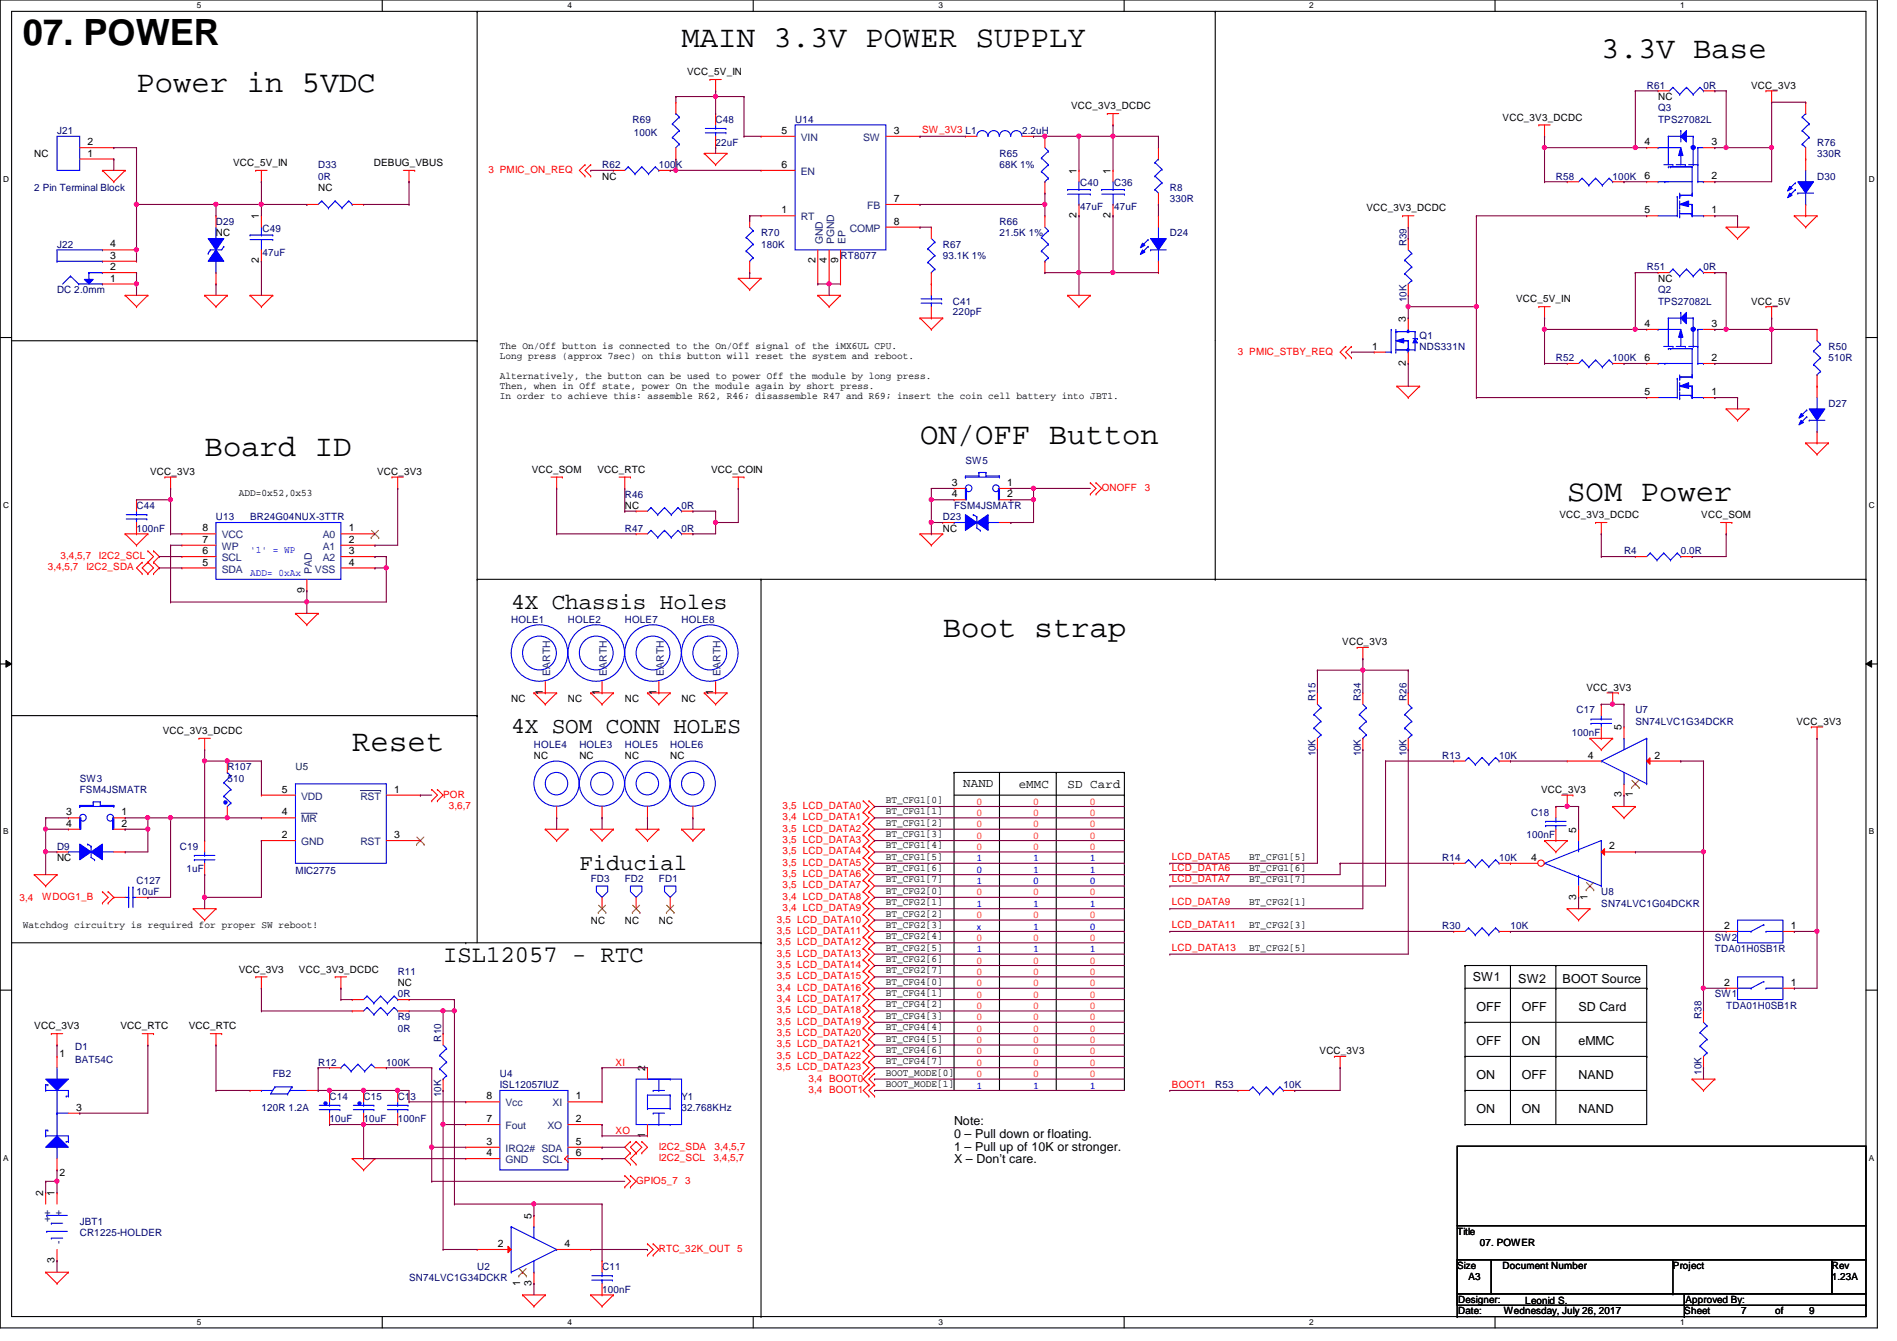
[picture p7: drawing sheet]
<svg xmlns="http://www.w3.org/2000/svg" width="297mm" height="210mm" viewBox="0 0 297 210" stroke-linecap="round" stroke-linejoin="round" font-family="sans-serif">
<defs><g id="words">
<text font-size="5.7" x="3.6" y="7.1">07. POWER</text>
<g font-size="4.8">
<text x="106.7" y="7.3">MAIN 3.3V POWER SUPPLY</text>
<text x="250.7" y="9.1">3.3V Base</text>
<text x="21.4" y="14.4">Power in 5VDC</text>
<text x="32" y="71.3">Board ID</text>
<text x="144.1" y="69.6">ON/OFF Button</text>
<text x="245.4" y="78.4">SOM Power</text>
<text x="147.6" y="99.8">Boot strap</text>
<text x="55.2" y="117.6">Reset</text>
</g>
<text font-size="3.7" x="69.4" y="150.6">ISL12057 - RTC</text>
<g font-size="3.6">
<text x="80" y="95.2">4X Chassis Holes</text>
<text x="80" y="114.8">4X SOM CONN HOLES</text>
<text x="90.7" y="136.1">Fiducial</text>
</g>
<g font-size="1.9">
<text x="150.8" y="123.1">NAND</text>
<text x="159.5" y="123.3">eMMC</text>
<text x="167.2" y="123.3">SD Card</text>
<text x="230.6" y="153.6">SW1</text>
<text x="237.7" y="153.8">SW2</text>
<text x="244.7" y="153.8">BOOT Source</text>
<text x="231.2" y="158.2">OFF</text>
<text x="238.3" y="158.2">OFF</text>
<text x="247.2" y="158.2">SD Card</text>
<text x="231.2" y="163.6">OFF</text>
<text x="238.3" y="163.6">ON</text>
<text x="247.2" y="163.6">eMMC</text>
<text x="231.2" y="168.9">ON</text>
<text x="238.3" y="168.9">OFF</text>
<text x="247.2" y="168.9">NAND</text>
<text x="149.4" y="176">Note:</text>
<text x="149.4" y="178.1">0 – Pull down or floating.</text>
<text x="231.2" y="174.2">ON</text>
<text x="238.3" y="174.2">ON</text>
<text x="247.2" y="174.2">NAND</text>
<text x="149.4" y="180.1">1 – Pull up of 10K or stronger.</text>
<text x="149.4" y="182.1">X – Don’t care.</text>
</g>
<g font-size="1.6">
<text x="107.6" y="11.8">VCC_5V_IN</text>
<text x="167.7" y="17.1">VCC_3V3_DCDC</text>
<text x="259.6" y="15.7">NC</text>
<text x="274.2" y="13.9">VCC_3V3</text>
<text x="13.7" y="22.7">2</text>
<text x="122.4" y="21">5</text>
<text x="140" y="21">3</text>
<text x="235.3" y="18.9">VCC_3V3_DCDC</text>
<text x="257.5" y="22.7">4</text>
<text x="268" y="22.7">3</text>
<text x="5.4" y="24.6">NC</text>
<text x="13.7" y="24.5">1</text>
<text x="36.5" y="26">VCC_5V_IN</text>
<text x="49.8" y="29.9">NC</text>
<text x="58.5" y="26">DEBUG_VBUS</text>
<text x="94.3" y="28.1">NC</text>
<text x="122.4" y="26.3">6</text>
<text x="168.6" y="27.2" transform="rotate(-90 168.6 27.2)">1</text>
<text x="173.9" y="27.2" transform="rotate(-90 173.9 27.2)">1</text>
<text x="257.5" y="28.1">6</text>
<text x="268" y="28.1">2</text>
<text x="40.6" y="34.3" transform="rotate(-90 40.6 34.3)">1</text>
<text x="122.4" y="33.4">1</text>
<text x="140" y="31.6">7</text>
<text x="140" y="35.2">8</text>
<text x="168.6" y="34.1" transform="rotate(-90 168.6 34.1)">2</text>
<text x="173.9" y="34.1" transform="rotate(-90 173.9 34.1)">2</text>
<text x="213.9" y="33.1">VCC_3V3_DCDC</text>
<text x="257.5" y="33.4">5</text>
<text x="268" y="33.4">1</text>
<text x="17.3" y="40.5">3</text>
<text x="17.3" y="38.7">4</text>
<text x="33.8" y="37">NC</text>
<text x="40.6" y="41.2" transform="rotate(-90 40.6 41.2)">2</text>
<text x="127.7" y="41.2" transform="rotate(-90 127.7 41.2)">2</text>
<text x="129.5" y="41.2" transform="rotate(-90 129.5 41.2)">4</text>
<text x="131.2" y="41.2" transform="rotate(-90 131.2 41.2)">9</text>
<text x="17.3" y="44.1">1</text>
<text x="17.3" y="42.3">2</text>
<text x="237.4" y="47.3">VCC_5V_IN</text>
<text x="259.6" y="44.1">NC</text>
<text x="274.2" y="47.7">VCC_5V</text>
<text x="220.1" y="50.3" transform="rotate(-90 220.1 50.3)">3</text>
<text x="257.5" y="51.2">4</text>
<text x="268" y="51.2">3</text>
<text x="78.3" y="54.6">The On/Off button is connected to the On/Off signal of the iMX6UL CPU.</text>
<text x="78.3" y="56.1">Long press (approx 7sec) on this button will reset the system and reboot.</text>
<text x="78.3" y="59.3">Alternatively, the button can be used to power Off the module by long press.</text>
<text x="214.8" y="54.7">1</text>
<text x="220.1" y="57.2" transform="rotate(-90 220.1 57.2)">2</text>
<text x="257.5" y="56.5">6</text>
<text x="268" y="56.5">2</text>
<text x="78.3" y="60.8">Then, when in Off state, power On the module again by short press.</text>
<text x="78.3" y="62.4">In order to achieve this: assemble R62, R46; disassemble R47 and R69; insert the coin cell battery into JBT1.</text>
<text x="257.5" y="61.8">5</text>
<text x="268" y="61.8">1</text>
<text x="23.5" y="74.3">VCC_3V3</text>
<text x="37.4" y="77.7">ADD=0x52,0x53</text>
<text x="59.1" y="74.3">VCC_3V3</text>
<text x="83.3" y="74">VCC_SOM</text>
<text x="93.6" y="74">VCC_RTC</text>
<text x="111.3" y="74">VCC_COIN</text>
<text x="149.1" y="76.1">3</text>
<text x="149.1" y="77.9">4</text>
<text x="157.7" y="76.1">1</text>
<text x="157.7" y="77.9">2</text>
<text x="31.7" y="83.2">8</text>
<text x="54.6" y="83.2">1</text>
<text x="97.8" y="79.7">NC</text>
<text x="147.6" y="83.2">NC</text>
<text x="244.2" y="81.1">VCC_3V3_DCDC</text>
<text x="266.4" y="81.1">VCC_SOM</text>
<text x="31.7" y="88.5">5</text>
<text x="31.7" y="86.7">6</text>
<text x="31.7" y="85">7</text>
<text x="54.6" y="85">2</text>
<text x="54.6" y="86.7">3</text>
<text x="54.6" y="88.5">4</text>
<text x="47.7" y="92.8" transform="rotate(-90 47.7 92.8)">9</text>
<text x="210.2" y="101">VCC_3V3</text>
<text x="80" y="109.9">NC</text>
<text x="85" y="108.8" transform="rotate(-90 85 108.8)">1</text>
<text x="88.9" y="109.9">NC</text>
<text x="93.9" y="108.8" transform="rotate(-90 93.9 108.8)">1</text>
<text x="97.8" y="109.9">NC</text>
<text x="102.8" y="108.8" transform="rotate(-90 102.8 108.8)">1</text>
<text x="106.7" y="109.9">NC</text>
<text x="111.7" y="108.8" transform="rotate(-90 111.7 108.8)">1</text>
<text x="248.4" y="108.1">VCC_3V3</text>
<text x="281.3" y="113.5">VCC_3V3</text>
<text x="25.5" y="114.9">VCC_3V3_DCDC</text>
<text x="83.6" y="118.8">NC</text>
<text x="90.7" y="118.8">NC</text>
<text x="97.8" y="118.8">NC</text>
<text x="104.9" y="118.8">NC</text>
<text x="248.6" y="118.7">4</text>
<text x="253.9" y="114.3" transform="rotate(-90 253.9 114.3)">5</text>
<text x="259.1" y="118.7">2</text>
<text x="44.2" y="124.1">5</text>
<text x="61.7" y="124.1">1</text>
<text x="138.7" y="125.7">BT_CFG1[0]</text>
<text x="241.3" y="124.1">VCC_3V3</text>
<text x="253.9" y="124.8" transform="rotate(-90 253.9 124.8)">3</text>
<text x="255.7" y="124.8" transform="rotate(-90 255.7 124.8)">1</text>
<text x="10.4" y="127.6">3</text>
<text x="10.4" y="129.4">4</text>
<text x="19" y="127.6">1</text>
<text x="19" y="129.4">2</text>
<text x="44.2" y="131.2">2</text>
<text x="44.2" y="127.6">4</text>
<text x="61.7" y="131.2">3</text>
<text x="138.7" y="127.5">BT_CFG1[1]</text>
<text x="138.7" y="129.2">BT_CFG1[2]</text>
<text x="138.7" y="131">BT_CFG1[3]</text>
<text x="246.8" y="130.3" transform="rotate(-90 246.8 130.3)">5</text>
<text x="8.9" y="134.8">NC</text>
<text x="138.7" y="132.8">BT_CFG1[4]</text>
<text x="138.7" y="134.6">BT_CFG1[5]</text>
<text x="138.7" y="136.4">BT_CFG1[6]</text>
<text x="195.6" y="134.6">BT_CFG1[5]</text>
<text x="195.6" y="136.4">BT_CFG1[6]</text>
<text x="239.7" y="134.7">4</text>
<text x="252" y="133">2</text>
<text x="138.7" y="139.9">BT_CFG2[0]</text>
<text x="138.7" y="141.7">BT_CFG2[1]</text>
<text x="138.7" y="143.5">BT_CFG2[2]</text>
<text x="138.7" y="138.1">BT_CFG1[7]</text>
<text x="195.6" y="138.1">BT_CFG1[7]</text>
<text x="195.6" y="141.7">BT_CFG2[1]</text>
<text x="246.8" y="140.8" transform="rotate(-90 246.8 140.8)">3</text>
<text x="248.6" y="140.8" transform="rotate(-90 248.6 140.8)">1</text>
<text x="3.6" y="145.2">Watchdog circuitry is required for proper SW reboot!</text>
<text x="92.5" y="144.6">NC</text>
<text x="97.8" y="144.6">NC</text>
<text x="103.2" y="144.6">NC</text>
<text x="138.7" y="145.2">BT_CFG2[3]</text>
<text x="138.7" y="147">BT_CFG2[4]</text>
<text x="138.7" y="148.8">BT_CFG2[5]</text>
<text x="195.6" y="145.2">BT_CFG2[3]</text>
<text x="195.6" y="148.8">BT_CFG2[5]</text>
<text x="270" y="145.4">2</text>
<text x="280.4" y="145.4">1</text>
<text x="37.4" y="152.2">VCC_3V3</text>
<text x="46.8" y="152.2">VCC_3V3_DCDC</text>
<text x="62.3" y="154.3">NC</text>
<text x="138.7" y="154.1">BT_CFG4[0]</text>
<text x="138.7" y="155.9">BT_CFG4[1]</text>
<text x="138.7" y="150.6">BT_CFG2[6]</text>
<text x="138.7" y="152.4">BT_CFG2[7]</text>
<text x="270" y="154.3">2</text>
<text x="280.4" y="154.3">1</text>
<text x="5.4" y="161.1">VCC_3V3</text>
<text x="18.9" y="161.1">VCC_RTC</text>
<text x="29.5" y="161.1">VCC_RTC</text>
<text x="138.7" y="157.7">BT_CFG4[2]</text>
<text x="138.7" y="159.5">BT_CFG4[3]</text>
<text x="138.7" y="161.2">BT_CFG4[4]</text>
<text x="9.3" y="165.5">1</text>
<text x="101" y="167.7" transform="rotate(-90 101 167.7)">2</text>
<text x="138.7" y="163">BT_CFG4[5]</text>
<text x="138.7" y="164.8">BT_CFG4[6]</text>
<text x="138.7" y="166.6">BT_CFG4[7]</text>
<text x="206.6" y="165">VCC_3V3</text>
<text x="11.9" y="173.9">3</text>
<text x="76.2" y="172.1">8</text>
<text x="90.2" y="172.1">1</text>
<text x="138.7" y="168.4">BOOT_MODE[0]</text>
<text x="138.7" y="170.1">BOOT_MODE[1]</text>
<text x="76.2" y="179.2">3</text>
<text x="76.2" y="175.6">7</text>
<text x="90.2" y="175.6">2</text>
<text x="90.2" y="179.2">5</text>
<text x="101" y="178.1" transform="rotate(-90 101 178.1)">1</text>
<text x="9.3" y="184">2</text>
<text x="76.2" y="181">4</text>
<text x="90.2" y="181">6</text>
<text x="6.8" y="187.2" transform="rotate(-90 6.8 187.2)">2</text>
<text x="8.5" y="187.2" transform="rotate(-90 8.5 187.2)">1</text>
<text x="83.2" y="190.8" transform="rotate(-90 83.2 190.8)">5</text>
<text x="8.5" y="197.7" transform="rotate(-90 8.5 197.7)">3</text>
<text x="77.9" y="195.2">2</text>
<text x="88.4" y="195.2">4</text>
<text x="228.2" y="193.3">Title</text>
<text x="231.7" y="195.1">07. POWER</text>
<text x="81.4" y="201.3" transform="rotate(-90 81.4 201.3)">1</text>
<text x="83.2" y="201.3" transform="rotate(-90 83.2 201.3)">3</text>
<text x="228.2" y="198.6">Size</text>
<text x="228.3" y="204">Designer:</text>
<text x="230" y="200.4">A3</text>
<text x="235.3" y="198.6">Document Number</text>
<text x="262" y="198.6">Project</text>
<text x="263.9" y="204">Approved By:</text>
<text x="286.8" y="198.6">Rev</text>
<text x="286.8" y="200.4">1.23A</text>
<text x="228.3" y="205.7">Date:</text>
<text x="235.5" y="205.7">Wednesday, July 26, 2017</text>
<text x="238.8" y="204.1">Leonid S.</text>
<text x="263.7" y="205.7">Sheet</text>
<text x="272.6" y="205.7">7</text>
<text x="278" y="205.7">of</text>
<text x="283.3" y="205.7">9</text>
</g>
<g font-size="1.6" fill="#000080">
<text x="257.8" y="13.9">R61</text>
<text x="259.6" y="17.4">Q3</text>
<text x="266.7" y="13.9">0R</text>
<text x="8.9" y="21">J21</text>
<text x="99.1" y="19.2">R69</text>
<text x="99.3" y="21.3">100K</text>
<text x="112.1" y="19.2">C48</text>
<text x="112.1" y="22.8">22uF</text>
<text x="124.5" y="19.2">U14</text>
<text x="160.1" y="21">2.2uH</text>
<text x="259.6" y="19.2">TPS27082L</text>
<text x="284.5" y="22.8">R76</text>
<text x="5.4" y="29.9">2 Pin Terminal Block</text>
<text x="49.8" y="26.3">D33</text>
<text x="49.8" y="28.1">0R</text>
<text x="94.3" y="26.3">R62</text>
<text x="103.2" y="26.3">100K</text>
<text x="156.5" y="24.6">R65</text>
<text x="156.5" y="26.3">68K 1%</text>
<text x="169.1" y="29.2">C40</text>
<text x="174.5" y="29.2">C36</text>
<text x="183.2" y="29.9">R8</text>
<text x="243.6" y="28.1">R58</text>
<text x="252.5" y="28.1">100K</text>
<text x="284.5" y="28.1">D30</text>
<text x="284.5" y="24.6">330R</text>
<text x="33.8" y="35.2">D29</text>
<text x="156.5" y="35.2">R66</text>
<text x="169.1" y="32.9">47uF</text>
<text x="174.5" y="32.9">47uF</text>
<text x="183.2" y="31.7">330R</text>
<text x="8.9" y="38.8">J22</text>
<text x="41.1" y="36.3">C49</text>
<text x="41.1" y="40">47uF</text>
<text x="119.2" y="37">R70</text>
<text x="119.2" y="38.8">180K</text>
<text x="131.6" y="40.6">RT8077</text>
<text x="147.6" y="38.8">R67</text>
<text x="147.6" y="40.6">93.1K 1%</text>
<text x="156.5" y="37">21.5K 1%</text>
<text x="183.2" y="37">D24</text>
<text x="220.2" y="38.6" transform="rotate(-90 220.2 38.6)">R39</text>
<text x="8.9" y="45.9">DC 2.0mm</text>
<text x="149.2" y="47.7">C41</text>
<text x="220.2" y="47.3" transform="rotate(-90 220.2 47.3)">10K</text>
<text x="257.8" y="42.3">R51</text>
<text x="259.6" y="45.9">Q2</text>
<text x="259.6" y="47.7">TPS27082L</text>
<text x="266.7" y="42.3">0R</text>
<text x="149.2" y="49.3">220pF</text>
<text x="222.3" y="53">Q1</text>
<text x="222.3" y="54.8">NDS331N</text>
<text x="243.6" y="56.6">R52</text>
<text x="252.5" y="56.6">100K</text>
<text x="286.3" y="54.8">R50</text>
<text x="286.3" y="56.6">510R</text>
<text x="286.3" y="63.7">D27</text>
<text x="97.8" y="77.9">R46</text>
<text x="151.2" y="72.6">SW5</text>
<text x="21.4" y="79.7">C44</text>
<text x="21.4" y="83.2">100nF</text>
<text x="33.8" y="81.4">U13</text>
<text x="39.2" y="81.4">BR24G04NUX-3TTR</text>
<text x="97.8" y="83.2">R47</text>
<text x="106.7" y="83.2">0R</text>
<text x="106.7" y="79.7">0R</text>
<text x="147.6" y="81.4">D23</text>
<text x="149.4" y="79.7">FSM4JSMATR</text>
<text x="254.3" y="86.8">R4</text>
<text x="263.2" y="86.8">0.0R</text>
<text x="80" y="97.5">HOLE1</text>
<text x="88.9" y="97.5">HOLE2</text>
<text x="97.8" y="97.5">HOLE7</text>
<text x="106.7" y="97.5">HOLE8</text>
<text x="206" y="109.7" transform="rotate(-90 206 109.7)">R15</text>
<text x="213.1" y="109.7" transform="rotate(-90 213.1 109.7)">R34</text>
<text x="220.2" y="109.7" transform="rotate(-90 220.2 109.7)">R26</text>
<text x="246.8" y="111.7">C17</text>
<text x="256.1" y="111.7">U7</text>
<text x="256.1" y="113.5">SN74LVC1G34DCKR</text>
<text x="83.6" y="117">HOLE4</text>
<text x="90.7" y="117">HOLE3</text>
<text x="97.8" y="117">HOLE5</text>
<text x="104.9" y="117">HOLE6</text>
<text x="206" y="118.4" transform="rotate(-90 206 118.4)">10K</text>
<text x="213.1" y="118.4" transform="rotate(-90 213.1 118.4)">10K</text>
<text x="220.2" y="118.4" transform="rotate(-90 220.2 118.4)">10K</text>
<text x="225.8" y="118.8">R13</text>
<text x="234.7" y="118.8">10K</text>
<text x="246.1" y="115.2">100nF</text>
<text x="12.5" y="122.3">SW3</text>
<text x="12.5" y="124.1">FSM4JSMATR</text>
<text x="35.6" y="120.6">R107</text>
<text x="35.6" y="122.3">510</text>
<text x="239" y="131.2">100nF</text>
<text x="239.7" y="127.7">C18</text>
<text x="8.9" y="133">D9</text>
<text x="28.1" y="133">C19</text>
<text x="29.2" y="136.6">1uF</text>
<text x="46.3" y="136.7">MIC2775</text>
<text x="225.8" y="134.8">R14</text>
<text x="234.7" y="134.8">10K</text>
<text x="21.4" y="138.3">C127</text>
<text x="21.4" y="140.1">10uF</text>
<text x="92.5" y="138">FD3</text>
<text x="97.8" y="138">FD2</text>
<text x="103.2" y="138">FD1</text>
<text x="250.7" y="140.1">U8</text>
<text x="250.7" y="141.9">SN74LVC1G04DCKR</text>
<text x="225.8" y="145.5">R30</text>
<text x="236.5" y="145.5">10K</text>
<text x="268.5" y="147.2">SW2</text>
<text x="268.5" y="149">TDA01H0SB1R</text>
<text x="62.3" y="152.6">R11</text>
<text x="62.3" y="159.7">R9</text>
<text x="62.3" y="161.5">0R</text>
<text x="62.3" y="156.1">0R</text>
<text x="266.4" y="159.5" transform="rotate(-90 266.4 159.5)">R38</text>
<text x="268.5" y="156.1">SW1</text>
<text x="270.3" y="157.9">TDA01H0SB1R</text>
<text x="11.8" y="164.3">D1</text>
<text x="11.8" y="166.5">BAT54C</text>
<text x="49.8" y="166.8">R12</text>
<text x="60.5" y="166.8">100K</text>
<text x="69.1" y="163" transform="rotate(-90 69.1 163)">R10</text>
<text x="40.9" y="173.9">120R 1.2A</text>
<text x="42.7" y="168.6">FB2</text>
<text x="51.6" y="172.1">C14</text>
<text x="56.9" y="172.1">C15</text>
<text x="62.3" y="172.1">C13</text>
<text x="69.1" y="171.7" transform="rotate(-90 69.1 171.7)">10K</text>
<text x="78.3" y="168.6">U4</text>
<text x="78.3" y="170.3">ISL12057IUZ</text>
<text x="106.7" y="172.1">Y1</text>
<text x="106.7" y="173.9">32.768KHz</text>
<text x="190.3" y="170.3">R53</text>
<text x="201" y="170.3">10K</text>
<text x="266.4" y="168.2" transform="rotate(-90 266.4 168.2)">10K</text>
<text x="51.6" y="175.7">10uF</text>
<text x="56.9" y="175.7">10uF</text>
<text x="62.3" y="175.7">100nF</text>
<text x="12.5" y="191.7">JBT1</text>
<text x="12.5" y="193.5">CR1225-HOLDER</text>
<text x="64" y="200.6">SN74LVC1G34DCKR</text>
<text x="74.7" y="198.8">U2</text>
<text x="94.3" y="198.8">C11</text>
<text x="94.3" y="202.4">100nF</text>
</g>
<g font-size="1.6" fill="#004080">
<text x="125.4" y="22.1">VIN</text>
<text x="135.2" y="22.1">SW</text>
<text x="125.4" y="27.4">EN</text>
<text x="125.4" y="34.5">RT</text>
<text x="135.8" y="32.7">FB</text>
<text x="128.8" y="38.2" transform="rotate(-90 128.8 38.2)">GND</text>
<text x="130.6" y="38.2" transform="rotate(-90 130.6 38.2)">PGND</text>
<text x="132.4" y="38.2" transform="rotate(-90 132.4 38.2)">EP</text>
<text x="133.1" y="36.3">COMP</text>
<text x="34.7" y="89.6">SDA</text>
<text x="34.7" y="87.8">SCL</text>
<text x="34.7" y="86.1">WP</text>
<text x="34.7" y="84.3">VCC</text>
<text x="48.8" y="89.8" transform="rotate(-90 48.8 89.8)">PAD</text>
<text x="49.3" y="89.6">VSS</text>
<text x="50.5" y="84.3">A0</text>
<text x="50.5" y="86.1">A1</text>
<text x="50.5" y="87.8">A2</text>
<text x="86.1" y="105.8" transform="rotate(-90 86.1 105.8)">EARTH</text>
<text x="95" y="105.8" transform="rotate(-90 95 105.8)">EARTH</text>
<text x="103.9" y="105.8" transform="rotate(-90 103.9 105.8)">EARTH</text>
<text x="112.8" y="105.8" transform="rotate(-90 112.8 105.8)">EARTH</text>
<text x="47.2" y="125.2">VDD</text>
<text x="56.4" y="125.2">RST</text>
<text x="47.2" y="128.7">MR</text>
<text x="47.2" y="132.3">GND</text>
<text x="56.4" y="132.3">RST</text>
<text x="79.2" y="173.2">Vcc</text>
<text x="86.5" y="173.2">XI</text>
<text x="79.2" y="176.7">Fout</text>
<text x="85.7" y="176.7">XO</text>
<text x="79.2" y="182.1">GND</text>
<text x="79.2" y="180.3">IRQ2# SDA</text>
<text x="85" y="182.1">SCL</text>
<text x="7.9" y="191.3" transform="rotate(-90 7.9 191.3)">++</text>
<text x="9.7" y="190.3" transform="rotate(-90 9.7 190.3)">+</text>
<text x="9.7" y="194.7" transform="rotate(-90 9.7 194.7)">-</text>
</g>
<g font-size="1.6" fill="#f00">
<text x="144.4" y="20.8">SW_3V3 L1</text>
<text x="76.5" y="27.1">3 PMIC_ON_REQ</text>
<text x="193.8" y="55.5">3 PMIC_STBY_REQ</text>
<text x="172.5" y="76.8">ONOFF</text>
<text x="179.3" y="76.8">3</text>
<text x="7.5" y="89.3">3,4,5,7</text>
<text x="9.5" y="87.5">3,4,5,7</text>
<text x="13.5" y="89.3">I2C2_SDA</text>
<text x="15.5" y="87.5">I2C2_SCL</text>
<text x="69.4" y="124.8">POR</text>
<text x="70.3" y="126.6">3,6,7</text>
<text x="122.6" y="126.6">3,5 LCD_DATA0</text>
<text x="122.6" y="130.2">3,5 LCD_DATA2</text>
<text x="122.6" y="128.4">3,4 LCD_DATA1</text>
<text x="122.6" y="132">3,5 LCD_DATA3</text>
<text x="122.6" y="133.7">3,5 LCD_DATA4</text>
<text x="122.6" y="137.3">3,5 LCD_DATA6</text>
<text x="122.6" y="135.5">3,5 LCD_DATA5</text>
<text x="183.5" y="134.6">LCD_DATA5</text>
<text x="183.5" y="136.4">LCD_DATA6</text>
<text x="3" y="141">3,4</text>
<text x="6.6" y="140.8">WDOG1_B</text>
<text x="122.6" y="140.8">3,4 LCD_DATA8</text>
<text x="122.6" y="142.6">3,4 LCD_DATA9</text>
<text x="122.6" y="139.1">3,5 LCD_DATA7</text>
<text x="183.5" y="138.1">LCD_DATA7</text>
<text x="183.5" y="141.7">LCD_DATA9</text>
<text x="121.7" y="144.4">3,5 LCD_DATA10</text>
<text x="121.7" y="148">3,5 LCD_DATA12</text>
<text x="121.7" y="146.2">3,5 LCD_DATA11</text>
<text x="121.7" y="149.7">3,5 LCD_DATA13</text>
<text x="183.5" y="145.2">LCD_DATA11</text>
<text x="183.5" y="148.8">LCD_DATA13</text>
<text x="121.7" y="155.1">3,4 LCD_DATA16</text>
<text x="121.7" y="151.5">3,5 LCD_DATA14</text>
<text x="121.7" y="153.3">3,5 LCD_DATA15</text>
<text x="121.7" y="156.8">3,4 LCD_DATA17</text>
<text x="121.7" y="158.6">3,5 LCD_DATA18</text>
<text x="121.7" y="160.4">3,5 LCD_DATA19</text>
<text x="96.4" y="166.8">XI</text>
<text x="121.7" y="167.5">3,5 LCD_DATA23</text>
<text x="121.7" y="162.2">3,5 LCD_DATA20</text>
<text x="121.7" y="165.7">3,5 LCD_DATA22</text>
<text x="121.7" y="164">3,5 LCD_DATA21</text>
<text x="126.6" y="171.1">3,4 BOOT1</text>
<text x="126.6" y="169.3">3,4 BOOT0</text>
<text x="183.5" y="170.3">BOOT1</text>
<text x="96.4" y="177.5">XO</text>
<text x="103.2" y="180">I2C2_SDA</text>
<text x="111.9" y="180">3,4,5,7</text>
<text x="99.6" y="185.3">GPIO5_7</text>
<text x="103.2" y="181.7">I2C2_SCL</text>
<text x="107.3" y="185.3">3</text>
<text x="111.7" y="181.7">3,4,5,7</text>
<text x="103.2" y="196">RTC_32K_OUT 5</text>
</g>
<g font-size="1.6" fill="#00f">
<text x="39.2" y="86.6">'1' = WP</text>
<text x="39.2" y="90.1">ADD= 0xAx</text>
<text x="152.9" y="136.6">0</text>
<text x="152.9" y="134.8">1</text>
<text x="161.8" y="134.8">1</text>
<text x="161.8" y="136.6">1</text>
<text x="170.7" y="136.6">1</text>
<text x="170.7" y="134.8">1</text>
<text x="152.9" y="141.9">1</text>
<text x="152.9" y="138.4">1</text>
<text x="161.8" y="138.4">0</text>
<text x="161.8" y="141.9">1</text>
<text x="170.7" y="138.4">0</text>
<text x="170.7" y="141.9">1</text>
<text x="152.9" y="145.5">x</text>
<text x="152.9" y="149.1">1</text>
<text x="161.8" y="149.1">1</text>
<text x="161.8" y="145.5">1</text>
<text x="170.7" y="149.1">1</text>
<text x="170.7" y="145.5">0</text>
<text x="152.9" y="170.4">1</text>
<text x="161.8" y="170.4">1</text>
<text x="170.7" y="170.4">1</text>
</g>
<text font-size="1.6" fill="#004040" x="46.3" y="120.6">U5</text>
<g font-size="1.6" fill="#ff8000">
<text x="152.9" y="125.9">0</text>
<text x="161.8" y="125.9">0</text>
<text x="170.7" y="125.9">0</text>
<text x="152.9" y="127.7">0</text>
<text x="152.9" y="129.5">0</text>
<text x="152.9" y="131.3">0</text>
<text x="161.8" y="127.7">0</text>
<text x="161.8" y="129.5">0</text>
<text x="161.8" y="131.3">0</text>
<text x="170.7" y="127.7">0</text>
<text x="170.7" y="129.5">0</text>
<text x="170.7" y="131.3">0</text>
<text x="152.9" y="133.1">0</text>
<text x="161.8" y="133.1">0</text>
<text x="170.7" y="133.1">0</text>
<text x="152.9" y="140.2">0</text>
<text x="152.9" y="143.7">0</text>
<text x="161.8" y="140.2">0</text>
<text x="161.8" y="143.7">0</text>
<text x="170.7" y="140.2">0</text>
<text x="170.7" y="143.7">0</text>
<text x="152.9" y="147.3">0</text>
<text x="161.8" y="147.3">0</text>
<text x="170.7" y="147.3">0</text>
<text x="152.9" y="150.8">0</text>
<text x="152.9" y="152.6">0</text>
<text x="152.9" y="154.4">0</text>
<text x="161.8" y="150.8">0</text>
<text x="161.8" y="152.6">0</text>
<text x="161.8" y="154.4">0</text>
<text x="170.7" y="150.8">0</text>
<text x="170.7" y="152.6">0</text>
<text x="170.7" y="154.4">0</text>
<text x="152.9" y="156.2">0</text>
<text x="152.9" y="157.9">0</text>
<text x="152.9" y="159.7">0</text>
<text x="152.9" y="161.5">0</text>
<text x="161.8" y="156.2">0</text>
<text x="161.8" y="157.9">0</text>
<text x="161.8" y="159.7">0</text>
<text x="161.8" y="161.5">0</text>
<text x="170.7" y="156.2">0</text>
<text x="170.7" y="157.9">0</text>
<text x="170.7" y="159.7">0</text>
<text x="170.7" y="161.5">0</text>
<text x="152.9" y="163.3">0</text>
<text x="152.9" y="165.1">0</text>
<text x="152.9" y="166.8">0</text>
<text x="161.8" y="163.3">0</text>
<text x="161.8" y="165.1">0</text>
<text x="161.8" y="166.8">0</text>
<text x="170.7" y="163.3">0</text>
<text x="170.7" y="165.1">0</text>
<text x="170.7" y="166.8">0</text>
<text x="152.9" y="168.6">0</text>
<text x="161.8" y="168.6">0</text>
<text x="170.7" y="168.6">0</text>
</g>
<g font-size="1.3">
<text x="30.8" y="1.3">5</text>
<text x="88.9" y="1.3">4</text>
<text x="146.9" y="1.3">3</text>
<text x="205" y="1.3">2</text>
<text x="263.1" y="1.3">1</text>
<text x=".5" y="28.4">D</text>
<text x="292.6" y="28.4">D</text>
<text x=".5" y="79.5">C</text>
<text x="292.6" y="79.5">C</text>
<text x=".5" y="130.6">B</text>
<text x="292.6" y="130.6">B</text>
<text x=".5" y="181.7">A</text>
<text x="292.6" y="181.7">A</text>
<text x="30.8" y="207.4">5</text>
<text x="88.9" y="207.4">4</text>
<text x="146.9" y="207.4">3</text>
<text x="205" y="207.4">2</text>
<text x="263.1" y="207.4">1</text>
</g>
</g></defs>
<path d="M0 0h294v207.9h-294zM1.8 1.8h290.4v204.3h-290.4z" fill="none" stroke="#000" stroke-width=".17"/>
<g fill="#fff">
<path d="M30.8 .2h.7v1.4h-.7z"/>
<path d="M30.8 206.2h.7v1.4h-.7z"/>
</g>
<path d="M59.9 0v1.8M59.9 206.1v1.8" fill="none" stroke="#000" stroke-width=".17"/>
<g fill="#fff">
<path d="M88.9 .2h.6v1.4h-.6z"/>
<path d="M88.9 206.2h.6v1.4h-.6z"/>
</g>
<path d="M117.9 0v1.8M117.9 206.1v1.8" fill="none" stroke="#000" stroke-width=".17"/>
<g fill="#fff">
<path d="M146.9 .2h.7v1.4h-.7z"/>
<path d="M146.9 206.2h.7v1.4h-.7z"/>
</g>
<path d="M176 0v1.8M176 206.1v1.8" fill="none" stroke="#000" stroke-width=".17"/>
<g fill="#fff">
<path d="M205 .2h.7v1.4h-.7z"/>
<path d="M205 206.2h.7v1.4h-.7z"/>
</g>
<path d="M234.1 0v1.8M234.1 206.1v1.8" fill="none" stroke="#000" stroke-width=".17"/>
<g fill="#fff">
<path d="M263.1 .2h.7v1.4h-.7z"/>
<path d="M263.1 206.2h.7v1.4h-.7z"/>
<path d="M.5 27.3h.9v1.4h-.9z"/>
<path d="M292.6 27.3h.9v1.4h-.9z"/>
<path d="M.5 78.4h.9v1.4h-.9z"/>
<path d="M292.6 78.4h.9v1.4h-.9z"/>
</g>
<path d="M0 52.8h1.8M292.2 52.8h1.8" fill="none" stroke="#000" stroke-width=".17"/>
<g fill="#fff">
<path d="M.5 129.5h.8v1.4h-.8z"/>
<path d="M292.6 129.5h.9v1.4h-.9z"/>
</g>
<path d="M0 103.9h1.8M292.2 103.9h1.8" fill="none" stroke="#000" stroke-width=".17"/>
<path d="M.9 103.4l.9 .5-.9 .5zM292.2 103.9l.9-.5v1z" fill="#000"/>
<path d="M.9 103.4l.9 .5-.9 .5zM292.2 103.9l.9-.5v1z" fill="none" stroke="#000" stroke-width=".16"/>
<g fill="#fff">
<path d="M.5 180.5h.8v1.4h-.8z"/>
<path d="M292.6 180.5h.9v1.4h-.9z"/>
</g>
<g fill="none" stroke="#000" stroke-width=".17">
<path d="M74.7 1.8h.1M74.7 1.8v145.8M190.3 1.8h.1M190.3 1.8v88.9M1.8 53.3h72.9M74.7 53.3h.1M74.7 90.7h.1M74.7 90.7h217.5M119.2 90.7h.1M119.2 90.7v115.4M190.3 90.7h.1M292.2 90.7h.1"/>
<path d="M1.8 112h72.9M74.7 112h.1M149.4 120.9h.1M149.4 120.9h26.7M149.4 124.5h26.7M149.4 120.9v49.8M156.5 120.9h.1M156.5 120.9v49.8M165.4 120.9h.1M165.4 120.9v49.8M176.1 120.9h.1M176.1 124.5h.1"/>
<path d="M176.1 120.9v49.8M0 155h1.8M1.8 147.6h117.4M72.9 147.6h.1M119.2 147.6h.1M229.4 154.7h.1M229.4 151.1h.1M229.4 151.1h28.4v24.9h-28.4M229.4 154.7h28.4M229.4 151.1v24.9M236.5 151.1h.1M236.5 151.1v24.9"/>
<path d="M243.6 154.7h.1M243.6 151.1h.1M243.6 151.1v24.9M257.8 154.7h.1M292.2 155h1.8M228.2 179.4h64v12.5h-64zM229.4 165.4h.1M229.4 176h.1M229.4 170.7h.1M229.4 160h.1M229.4 165.4h28.4M229.4 170.7h28.4"/>
<path d="M229.4 160h28.4M243.6 165.4h.1M257.8 165.4h.1M228.2 191.9h64v5.3h-64zM228.2 197.2h5.3v5.3h-5.3zM228.2 197.2v8.9M233.5 197.2h53.3v5.3h-53.3zM262 197.2v5.3M286.8 197.2h5.4v5.3h-5.4zM119.2 206.1h.1M228.2 202.5h35.5v1.8h-35.5zM228.2 206.1h.1"/>
<path d="M228.2 206.1h35.5M262 202.5h.1M263.7 202.5h28.5v3.6h-28.5zM263.7 206.1h.1M263.7 204.3h28.5M292.2 204.3h.1"/>
</g>
<g fill="none" stroke="#f00" stroke-width=".17">
<path d="M111.2 12.4h.1M111.2 12.4h1.7M112.1 14.2h.1M112.1 12.4v1.8M173.4 17.8h.1M173.4 17.8h1.8M174.3 19.6h.1M174.3 17.8v1.8M241 19.6h.1M241 19.6h1.7M241.8 19.6v1.7M276.5 14.2h.1"/>
<path d="M276.5 14.2h1.8M277.4 16h.1M277.4 14.2v1.8M16 26.7h.1M16 26.7h3.6M16 26.7l1.8 1.7M17.8 28.4h.1M19.6 26.7h.1M19.6 26.7l-1.8 1.7M40 26.7h.1M40 26.7h1.8M40.9 28.4h.1"/>
<path d="M40.9 26.7v1.7M63.2 26.7h1.7M64 28.4h.1M64 26.7v1.7M64.9 26.7h.1M91.6 27.6h.1M91.6 25.8h.1M91.6 25.8l-.9 .9 .9 .9M92.5 27.6h.1M92.5 25.8h.1M92.5 25.8l-.9 .9 .9 .9M110.3 24h.1"/>
<path d="M110.3 24h3.5M110.3 24l1.8 1.8M112.1 25.8h.1M113.8 24h.1M113.8 24l-1.7 1.8M219.6 33.8h.1M219.6 33.8h1.8M220.5 35.6h.1M220.5 33.8v1.8M241.8 21.3h.1M270.3 35.6h.1M270.3 35.6h3.6"/>
<path d="M270.3 35.6l1.8 1.7M272.1 37.3h.1M273.9 35.6h.1M273.9 35.6l-1.8 1.7M281 33.8h.1M281 33.8h3.5M281 33.8l1.7 1.8M282.7 35.6h.1M284.5 33.8h.1M284.5 33.8l-1.8 1.8M19.6 46.2h.1M19.6 46.2h3.6"/>
<path d="M19.6 46.2l1.8 1.8M21.4 48h.1M23.2 46.2h.1M23.2 46.2l-1.8 1.8M32 46.2h.1M32 46.2h3.6M32 46.2l1.8 1.8M33.8 48h.1M35.6 46.2h.1M35.6 46.2l-1.8 1.8M39.2 46.2h.1M39.2 46.2h3.5"/>
<path d="M39.2 46.2l1.7 1.8M40.9 48h.1M42.7 46.2h.1M42.7 46.2l-1.8 1.8M115.6 43.6h.1M115.6 43.6h3.6M115.6 43.6l1.8 1.7M117.4 45.3h.1M119.2 43.6h.1M119.2 43.6l-1.8 1.7M128.1 46.2h.1M128.1 46.2h3.5"/>
<path d="M128.1 46.2l1.7 1.8M129.8 48h.1M131.6 46.2h.1M131.6 46.2l-1.8 1.8M144.1 49.8h.1M144.1 49.8h3.5M144.1 49.8l1.7 1.8M145.8 51.6h.1M147.6 49.8h.1M147.6 49.8l-1.8 1.8M167.2 46.2h.1M167.2 46.2h3.5"/>
<path d="M167.2 46.2l1.7 1.8M168.9 48h.1M170.7 46.2h.1M170.7 46.2l-1.8 1.8M210.7 56h.1M210.7 54.2h.1M210.7 54.2l-.9 .9 .9 .9M211.6 56h.1M211.6 54.2h.1M211.6 54.2l-.9 .9 .9 .9M241 48h.1M241 48h1.7"/>
<path d="M241.8 49.8h.1M241.8 48v1.8M276.5 48h.1M276.5 48h1.8M277.4 49.8h.1M277.4 48v1.8M25.8 74.7h.1M25.8 74.7h1.8M26.7 76.5h.1M26.7 74.7v1.8M61.4 74.7h.1M61.4 74.7h1.8"/>
<path d="M62.3 76.5h.1M62.3 74.7v1.8M86.3 74.7h1.7M87.2 76.5h.1M87.2 74.7v1.8M88 74.7h.1M96.9 74.7h1.8M97.8 76.5h.1M97.8 74.7v1.8M98.7 74.7h.1M114.7 74.7h1.8M115.6 76.5h.1"/>
<path d="M115.6 74.7v1.8M116.5 74.7h.1M170.7 75.6h.1M170.7 77.3h.1M170.7 75.6l.9 .9-.9 .8M171.6 75.6h.1M171.6 77.3h.1M171.6 75.6l.9 .9-.9 .8M218.7 60.5h.1M218.7 60.5h3.6M218.7 60.5l1.8 1.7M220.5 62.2h.1"/>
<path d="M222.3 60.5h.1M222.3 60.5l-1.8 1.7M270.3 64h.1M270.3 64h3.6M270.3 64l1.8 1.8M272.1 65.8h.1M273.9 64h.1M273.9 64l-1.8 1.8M282.7 69.3h.1M282.7 69.3h3.6M282.7 69.3l1.8 1.8M284.5 71.1h.1"/>
<path d="M286.3 69.3h.1M286.3 69.3l-1.8 1.8M19.6 83.6h.1M19.6 83.6h3.6M19.6 83.6l1.8 1.7M21.4 85.3h.1M22.3 88h.1M22.3 89.8h.1M22.3 88l-.9 .9 .9 .9M23.2 83.6h.1M23.2 89.8h.1M23.2 88h.1"/>
<path d="M23.2 86.2h.1M23.2 83.6l-1.8 1.7M23.2 86.2l.8 .9-1.7 1.8 .9 .9M23.2 88l.8 .9-.8 .9M24 88h.1M24 89.8h.1M24 86.2h.1M24 88l.9 .9-.9 .9M24 86.2l.9 .9-.9 .9M46.3 96h.1M46.3 96h3.5M46.3 96l1.7 1.8"/>
<path d="M48 97.8h.1M49.8 96h.1M49.8 96l-1.8 1.8M144.1 83.6h.1M144.1 83.6h3.5M144.1 83.6l1.7 1.7M145.8 85.3h.1M147.6 83.6h.1M147.6 83.6l-1.8 1.7M249.8 81.8h.1M249.8 81.8h1.8M250.7 83.6h.1"/>
<path d="M250.7 81.8v1.8M269.4 81.8h1.8M270.3 83.6h.1M270.3 81.8v1.8M271.2 81.8h.1M31.2 115.6h.1M31.2 115.6h1.7M32 117.3h.1M32 115.6v1.7M83.6 108.5h.1M83.6 108.5h3.6M83.6 108.5l1.8 1.7"/>
<path d="M85.4 110.2h.1M87.2 108.5h.1M87.2 108.5l-1.8 1.7M92.5 108.5h.1M92.5 108.5h3.6M92.5 108.5l1.8 1.7M94.3 110.2h.1M96.1 108.5h.1M96.1 108.5l-1.8 1.7M101.4 108.5h.1M101.4 108.5h3.5M101.4 108.5l1.8 1.7"/>
<path d="M103.2 110.2h.1M104.9 108.5h.1M104.9 108.5l-1.7 1.7M110.3 108.5h.1M110.3 108.5h3.5M110.3 108.5l1.8 1.7M112.1 110.2h.1M113.8 108.5h.1M113.8 108.5l-1.7 1.7M212.5 101.3h.1M212.5 101.3h1.8M213.4 103.1h.1"/>
<path d="M213.4 101.3v1.8M249 115.6h.1M249 115.6h3.5M249 115.6l1.7 1.7M250.7 117.3h.1M251.6 108.5h1.8M252.5 115.6h.1M252.5 110.2h.1M252.5 115.6l-1.8 1.7M252.5 108.5v1.7M253.4 108.5h.1M283.6 113.8h.1"/>
<path d="M283.6 113.8h1.8M284.5 115.6h.1M284.5 113.8v1.8M5.4 136.9h.1M5.4 136.9h3.5M5.4 136.9l1.8 1.8M7.2 138.7h.1M8.9 136.9h.1M8.9 136.9l-1.7 1.8M16 139.6h.1M16 139.6l.9 .9-.9 .9M16.9 139.6h.1"/>
<path d="M16.9 139.6l.9 .9-.9 .9M67.6 123.6h.1M67.6 125.3h.1M67.6 123.6l.9 .9-.9 .8M68.5 123.6h.1M68.5 125.3h.1M68.5 123.6l.9 .9-.9 .8M85.4 129.8h.1M85.4 129.8h3.5M85.4 129.8l1.8 1.8M87.2 131.6h.1M88.9 129.8h.1"/>
<path d="M88.9 129.8l-1.7 1.8M92.5 129.8h.1M92.5 129.8h3.6M92.5 129.8l1.8 1.8M94.3 131.6h.1M96.1 129.8h.1M96.1 129.8l-1.8 1.8M99.6 129.8h.1M99.6 129.8h3.6M99.6 129.8l1.8 1.8M101.4 131.6h.1M103.2 129.8h.1"/>
<path d="M103.2 129.8l-1.8 1.8M106.7 129.8h.1M106.7 129.8h3.6M106.7 129.8l1.8 1.8M108.5 131.6h.1M110.3 129.8h.1M110.3 129.8l-1.8 1.8M135.2 139.6h.1M135.2 125.3h.1M135.2 127.1h.1M135.2 128.9h.1M135.2 130.7h.1"/>
<path d="M135.2 132.5h.1M135.2 134.2h.1M135.2 136h.1M135.2 137.8h.1M135.2 139.6l.9 .9-.9 .9M135.2 125.3l.9 .9-.9 .9M135.2 128.9l.9 .9-.9 .9M135.2 127.1l.9 .9-.9 .9M135.2 132.5l.9 .8-.9 .9M135.2 130.7l.9 .9-.9 .9M135.2 136l.9 .9-.9 .9M135.2 134.2l.9 .9-.9 .9"/>
<path d="M135.2 137.8l.9 .9-.9 .9M136.1 139.6h.1M136.1 125.3h.1M136.1 127.1h.1M136.1 128.9h.1M136.1 130.7h.1M136.1 132.5h.1M136.1 134.2h.1M136.1 136h.1M136.1 137.8h.1M136.1 139.6l.8 .9-.8 .9M136.1 125.3l.8 .9-.8 .9"/>
<path d="M136.1 128.9l.8 .9-.8 .9M136.1 127.1l.8 .9-.8 .9M136.1 132.5l.8 .8-.8 .9M136.1 130.7l.8 .9-.8 .9M136.1 136l.8 .9-.8 .9M136.1 134.2l.8 .9-.8 .9M136.1 137.8l.8 .9-.8 .9M241.8 131.6h.1M241.8 131.6h3.6M241.8 131.6l1.8 1.7M243.6 133.3h.1M244.5 124.5h1.8"/>
<path d="M245.4 131.6h.1M245.4 126.2h.1M245.4 131.6l-1.8 1.7M245.4 124.5v1.7M246.3 124.5h.1M252.5 126.2h.1M252.5 126.2h3.6M252.5 126.2l1.8 1.8M254.3 128h.1M256.1 126.2h.1M256.1 126.2l-1.8 1.8M16 141.4h.1"/>
<path d="M16.9 141.4h.1M30.3 142.2h.1M30.3 142.2h3.5M30.3 142.2l1.7 1.8M32 144h.1M33.8 142.2h.1M33.8 142.2l-1.8 1.8M40 152.9h.1M40 152.9h1.8M40.9 154.7h.1M40.9 152.9v1.8M52.5 152.9h.1"/>
<path d="M52.5 152.9h1.8M53.4 154.7h.1M53.4 152.9v1.8M135.2 155.6h.1M135.2 157.4h.1M135.2 153.8h.1M135.2 159.1h.1M135.2 141.4h.1M135.2 143.1h.1M135.2 144.9h.1M135.2 146.7h.1M135.2 148.5h.1"/>
<path d="M135.2 150.2h.1M135.2 152h.1M135.2 143.1l.9 .9-.9 .9M135.2 141.4l.9 .8-.9 .9M135.2 146.7l.9 .9-.9 .9M135.2 155.6l.9 .9-.9 .9M135.2 153.8l.9 .9-.9 .9M135.2 157.4l.9 .8-.9 .9M135.2 159.1l.9 .9-.9 .9M135.2 144.9l.9 .9-.9 .9M135.2 150.2l.9 .9-.9 .9M135.2 148.5l.9 .9-.9 .8"/>
<path d="M135.2 152l.9 .9-.9 .9M136.1 155.6h.1M136.1 157.4h.1M136.1 153.8h.1M136.1 159.1h.1M136.1 141.4h.1M136.1 143.1h.1M136.1 144.9h.1M136.1 146.7h.1M136.1 148.5h.1M136.1 150.2h.1M136.1 152h.1"/>
<path d="M136.1 141.4l.8 .8-.8 .9M136.1 143.1l.8 .9-.8 .9M136.1 146.7l.8 .9-.8 .9M136.1 155.6l.8 .9-.8 .9M136.1 153.8l.8 .9-.8 .9M136.1 157.4l.8 .8-.8 .9M136.1 159.1l.8 .9-.8 .9M136.1 144.9l.8 .9-.8 .9M136.1 150.2l.8 .9-.8 .9M136.1 148.5l.8 .9-.8 .8M136.1 152l.8 .9-.8 .9M245.4 142.2h.1"/>
<path d="M245.4 142.2h3.6M245.4 142.2l1.8 1.8M247.2 144h.1M249 142.2h.1M249 142.2l-1.8 1.8M8 161.8h.1M8 161.8h1.8M8.9 163.6h.1M8.9 161.8v1.8M22.3 161.8h1.7M23.2 163.6h.1M23.2 161.8v1.8"/>
<path d="M24 161.8h.1M32.9 161.8h1.8M33.8 163.6h.1M33.8 161.8v1.8M34.7 161.8h.1M98.7 178.7h.1M98.7 178.7l-.9 .9 .9 .9M99.6 178.7h.1M99.6 178.7l.9 .9-1.8 1.8 .9 .8M99.6 178.7l-.9 .9 .9 .9M100.5 178.7h.1M100.5 178.7l.9 .9-.9 .9"/>
<path d="M135.2 166.2h.1M135.2 168h.1M135.2 160.9h.1M135.2 162.7h.1M135.2 164.5h.1M135.2 160.9l.9 .9-.9 .9M135.2 166.2l.9 .9-.9 .9M135.2 164.5l.9 .9-.9 .8M135.2 162.7l.9 .9-.9 .9M136.1 169.8h.1M136.1 171.6h.1M136.1 168h.1"/>
<path d="M136.1 166.2h.1M136.1 160.9h.1M136.1 162.7h.1M136.1 164.5h.1M136.1 160.9l.8 .9-.8 .9M136.1 169.8l-.9 .9 .9 .9M136.1 166.2l.8 .9-1.7 1.8 .9 .9M136.1 164.5l.8 .9-.8 .8M136.1 162.7l.8 .9-.8 .9M136.9 169.8h.1M136.9 171.6h.1M136.9 168h.1"/>
<path d="M136.9 169.8l-.8 .9 .8 .9M136.9 168l-.8 .9 .8 .9M209 165.4h.1M209 165.4h1.7M209.8 167.1h.1M209.8 165.4v1.7M265 168.9h.1M265 168.9h3.5M265 168.9l1.7 1.8M266.7 170.7h.1M268.5 168.9h.1M268.5 168.9l-1.8 1.8"/>
<path d="M7.2 199.1h.1M7.2 199.1h3.5M7.2 199.1l1.7 1.8M10.7 199.1h.1M10.7 199.1l-1.8 1.8M55.2 181.4h.1M55.2 181.4h3.5M55.2 181.4l1.7 1.7M56.9 183.1h.1M58.7 181.4h.1M58.7 181.4l-1.8 1.7M97.8 184h.1"/>
<path d="M97.8 185.8h.1M97.8 184l.9 .9-.9 .9M98.7 182.2h.1M98.7 180.5h.1M98.7 184h.1M98.7 185.8h.1M98.7 180.5l-.9 .9 .9 .8M98.7 184l.9 .9-.9 .9M99.6 180.5h.1M99.6 182.2h.1M100.5 180.5h.1M101.4 196.5h.1"/>
<path d="M101.4 194.7h.1M101.4 194.7l.9 .9-.9 .9M102.3 196.5h.1M102.3 194.7h.1M102.3 194.7l.9 .9-.9 .9M8.9 200.9h.1M81.8 202.7h.1M81.8 202.7h3.6M81.8 202.7l1.8 1.8M83.6 204.5h.1M85.4 202.7h.1M85.4 202.7l-1.8 1.8"/>
<path d="M92.5 202.7h.1M92.5 202.7h3.6M92.5 202.7l1.8 1.8M94.3 204.5h.1M96.1 202.7h.1M96.1 202.7l-1.8 1.8"/>
</g>
<path d="M241.8 135.1h.1M241.8 135.1l8.9 3.6M247.2 133.2h.1M247.2 137.1h.1M247.2 131.6v1.6M247.2 137.1v1.6M250.7 138.7h.1M250.7 131.6h.1M250.7 131.6l-8.9 3.5M250.7 131.6v7.1" fill="none" stroke="#00f" stroke-width=".17"/>
<path d="M250.7 133.3l.5-.5v1.1z" fill="#f00"/>
<path d="M250.7 133.3l.5-.5v1.1zM250.7 133.3h5.4M256.1 133.3h.1" fill="none" stroke="#f00" stroke-width=".17"/>
<circle cx="241.3" cy="135.1" r=".5" fill="#fff"/>
<g fill="none" stroke="#f00" stroke-width=".17">
<path d="M236.5 135.1h.1M236.5 135.1h4.3M247.2 129.8h.1M247.2 129.8v1.8M247.2 138.7v1.8M249 138.7h.1M247.2 140.5h.1M270.3 154.7h.1M270.3 154.7h1.8M279.2 154.7h1.8M281 154.7h.1"/>
<circle cx="241.3" cy="135.1" r=".5"/>
</g>
<path d="M248.4 139.3h.1M248.4 138.1l1.2 1.2M249.5 138.1l-1.1 1.2M249.6 139.3h.1" fill="none" stroke="#804000" stroke-width=".16"/>
<path d="M272.1 152.9h7.1v3.6h-7.1zM272.1 154.7h2.1M274.2 154.7h.1M276.2 153.6h.1M276.2 153.6l-2 1.1M276.5 154.7h.1M276.5 154.7h2.7" fill="none" stroke="#00f" stroke-width=".17"/>
<path d="M283.3 64h2.4l-1.2 1.8z" fill-rule="evenodd" fill="#00f"/>
<path d="M283.3 64h2.4l-1.2 1.8z" fill="none" stroke="#00f" stroke-width=".17"/>
<path d="M282 65.8l.4 .3-.7 .4z" fill-rule="evenodd" fill="#00f"/>
<path d="M282 65.8l.4 .3-.7 .4z" fill="none" stroke="#00f" stroke-width=".17"/>
<path d="M282 64.7l.4 .4-.7 .3z" fill-rule="evenodd" fill="#00f"/>
<g fill="none" stroke="#00f" stroke-width=".17">
<path d="M247.7 27.9h.1M247.7 27.9l-.5 .5M247.7 27.9l1.1 1.1M248.8 29h.1M249.8 27.9h.1M249.8 27.9l-1 1.1M249.8 27.9l1.1 1.1M250.9 29h.1M252 27.9h.1M252 27.9l-1.1 1.1M252 27.9l.5 .5M252.5 28.4h.1"/>
<path d="M261.2 49.8h.1M261.2 49.8v4.4M261.2 49.8h2M263.2 49.8h.1M263.2 52.6h.1M263.2 52.6v1.6M264.1 49.8h1M265.1 49.8h.1M265.1 54.2h.1M265.1 49.8v4.4M282 64.7l.4 .4-.7 .3zM282.9 65.2h.1"/>
<path d="M282.9 64.2h.1M282.9 65.2l-1 1.1M282.9 64.2l-1 1M283.3 65.8h.1M283.3 65.8h2.4M284.5 67.6h.1M284.5 62.2v5.4M30.4 134.6h.1M30.4 133.9h.1M30.4 134.6h3.3M30.4 133.9h3.3M32 134.6h.1"/>
<path d="M32 133.9h.1M32 133.3v.6M32 134.6v.5M98.7 138.7h1.8v.9l-.9 .9-.9-.9zM60.7 173.7h3.2M60.7 173h3.2M62.3 173.7h.1M62.3 173h.1M62.3 172.5v.5M62.3 173.7v.5M63.9 173.7h.1M63.9 173h.1"/>
</g>
<g fill="none" stroke="#f00" stroke-width=".17">
<path d="M245.4 28.4h.1M245.4 28.4h1.8M252.5 28.4h1.8M254.3 28.4h.1M284.5 60.5h.1M284.5 69.3h.1M284.5 60.5v1.7M284.5 67.6v1.7M32 131.6h.1M32 136.9h.1M32 131.6v1.7M32 135.1v1.8"/>
<path d="M99.6 142.2h.1M99.6 140.5v1.7M62.3 170.7h.1M62.3 176h.1M62.3 170.7v1.8M62.3 174.2v1.8"/>
</g>
<path d="M99 142.8h.1M99.1 141.7l1.1 1.1M100.2 141.7l-1.2 1.1M100.2 142.8h.1" fill="none" stroke="#804000" stroke-width=".16"/>
<circle cx="265.1" cy="51.5" r=".33" fill="#00f"/>
<g fill="none" stroke="#00f" stroke-width=".17">
<path d="M259.6 51.6h.1M259.6 51.6h3.6M263.2 48.9h.1M263.2 48.9v1.8"/>
<circle cx="265.1" cy="51.5" r=".33"/>
</g>
<path d="M263.2 51.6l.3 1.2h-.7z" fill="#00f"/>
<path d="M263.2 51.6l.3 1.2h-.7z" fill="none" stroke="#00f" stroke-width=".17"/>
<path d="M264.1 48.9v1.8l-.9-.9z" fill="#00f"/>
<g fill="none" stroke="#00f" stroke-width=".17">
<path d="M260.5 54.2h1.5M261.6 54.6h.1M261.6 54.6h3.4M262 54.2h.1M262.5 54.2h1.4M263.9 54.2h.1M264.1 48.9v1.8l-.9-.9zM264.4 54.2h1.4M265.8 54.2h.1M263 61.9h2M263 60.5h2M265 61.9h.1"/>
<path d="M265 60.5h.1M265 62.2h.1M265 60.5v1.7"/>
</g>
<path d="M263 60.5l1.4-.6v.9z" fill="#00f"/>
<g fill="none" stroke="#00f" stroke-width=".17">
<path d="M259.6 56.9h.1M259.6 56.9h5.4M260.7 56.9h.1M261.2 54.6h.1M261.2 54.6h3.8M262.6 59.2h.1M262.6 59.2v3M263 59h.1M263 59.4h.1M263 58.7v.7M263 59.9v1.1M263 59h2"/>
<path d="M263.2 59h.1M265 59h.1M265 54.6h.1M265 54.6v4.4M265.8 51.6h.1M265.8 56.9h.1M265.8 56.9h.9M265.8 51.6h.9M265.8 51.6v5.3M266.7 56.9h.1M259.6 62.2h3M262.6 62.2h.1"/>
<path d="M263 60.5l1.4-.6v.9zM263 61h.1M263 62.4h.1M263 61.3v1.1M263.2 61.9h1.6M264.2 60.5h.8M264.8 61.9h.1M265 60.5h.1M265 62.2h.1M265 60.5v1.7M265 62.2h1.7M266.7 62.2h.1"/>
<path d="M250.7 119.1h.1M250.7 119.1l7.1 3.6M254.3 115.6h.1M254.3 115.6v1.7M257.8 115.6h.1M257.8 115.6v7.1M257.8 115.6l-7.1 3.5M254.3 122.7h.1M254.3 120.9v1.8M257.8 122.7h.1"/>
</g>
<path d="M257.8 56.9h.1M257.8 51.6h.1M257.8 51.6h1.8M257.8 56.9h1.8M266.7 51.6h1.8M266.7 56.9h1.8M268.5 51.6h.1M268.5 56.9h.1M257.8 62.2h.1M257.8 62.2h1.8M266.7 62.2h1.8M268.5 62.2h.1" fill="none" stroke="#f00" stroke-width=".17"/>
<path d="M257.8 119.1l.6-.5v1z" fill="#f00"/>
<g fill="none" stroke="#f00" stroke-width=".17">
<path d="M48 32h.1M48 32h1.8M55.2 32h1.7M56.9 32h.1M259.6 42.7h.1M259.6 42.7h1.8M266.7 42.7h1.8M268.5 42.7h.1M284.5 51.6h.1M284.5 51.6v1.7M284.5 58.7v1.8M284.5 60.5h.1"/>
<path d="M103.2 108.5h.1M103.2 106.7v1.8M245.4 119.1h.1M245.4 119.1h5.3M254.3 113.8h.1M254.3 113.8v1.8M257.8 119.1l.6-.5v1zM257.8 119.1h5.4M263.2 119.1h.1M227.6 135.1h.1M227.6 135.1h1.8M234.7 135.1h1.8"/>
<path d="M236.5 135.1h.1M254.3 124.5h.1M254.3 122.7v1.8M256.1 122.7h.1M270.3 145.8h.1M270.3 145.8h1.8M279.2 145.8h1.8M281 145.8h.1M69.4 161.8h.1M69.4 170.7h.1M69.4 161.8v1.8M69.4 168.9v1.8"/>
</g>
<path d="M255.5 123.3h.1M255.5 122.1l1.2 1.2M256.6 122.1l-1.1 1.2M256.7 123.3h.1" fill="none" stroke="#804000" stroke-width=".16"/>
<g fill="none" stroke="#00f" stroke-width=".17">
<path d="M32.9 39.1h.1M32.9 39.1h1.8M33.8 37.3h.1M33.8 35.6v1.7M50.4 31.5h.1M50.4 31.5l-.6 .5M50.4 31.5l1 1.1M51.4 32.6h.1M52.5 31.5h.1M52.5 31.5l-1.1 1.1M52.5 31.5l1 1.1M53.5 32.6h.1"/>
<path d="M54.6 31.5h.1M54.6 31.5l-1.1 1.1M54.6 31.5l.6 .5M55.2 32h.1M33.8 42.7h.1M33.8 40.9v1.8M262 42.1h.1M262 42.1l-.6 .6M262 42.1l1 1.1M263 43.2h.1M264.1 42.1h.1M264.1 42.1l-1.1 1.1"/>
<path d="M264.1 42.1l1 1.1M265.1 43.2h.1M266.2 42.1h.1M266.2 42.1l-1.1 1.1M266.2 42.1l.5 .6M266.7 42.7h.1M284 54.9h.1M284 57.1h.1M284 54.9l1.1 1.1M284 57.1l1.1 1M284.5 58.7h.1M284.5 53.3l.6 .6"/>
<path d="M285.1 53.9h.1M285.1 56h.1M285.1 58.1h.1M285.1 53.9l-1.1 1M285.1 56l-1.1 1.1M285.1 58.1l-.6 .6M230 134.6h.1M230 134.6l-.6 .5M230 134.6l1 1.1M231 135.7h.1M232.1 134.6h.1M232.1 134.6l-1.1 1.1"/>
<path d="M232.1 134.6l1 1.1M233.1 135.7h.1M234.2 134.6h.1M234.2 134.6l-1.1 1.1M234.2 134.6l.5 .5M234.7 135.1h.1M272.1 144h7.1v3.6h-7.1zM272.1 145.8h2.1M274.2 145.8h.1M276.2 144.7h.1M276.2 144.7l-2 1.1M276.5 145.8h.1"/>
<path d="M276.5 145.8h2.7M68.8 165.2h.1M68.8 167.3h.1M68.8 165.2l1.1 1M68.8 167.3l1.1 1.1M69.4 168.9h.1M69.4 163.6l.5 .5M69.9 164.1h.1M69.9 166.2h.1M69.9 168.4h.1M69.9 164.1l-1.1 1.1M69.9 166.2l-1.1 1.1"/>
<path d="M69.9 168.4l-.5 .5"/>
<circle cx="102.2" cy="102.2" r="4.4"/>
<circle cx="102.2" cy="102.2" r="2.65"/>
</g>
<path d="M32.6 37.3h2.4l-1.2 1.8z" fill-rule="evenodd" fill="#00f"/>
<path d="M32.6 37.3h2.4l-1.2 1.8zM32.6 39.7h.1M32.9 39.1l-.3 .6M35 38.6h.1M35 38.6l-.3 .5" fill="none" stroke="#00f" stroke-width=".17"/>
<path d="M33.8 39.1l1.2 1.8h-2.4z" fill-rule="evenodd" fill="#00f"/>
<g fill="none" stroke="#00f" stroke-width=".17">
<path d="M33.8 39.1l1.2 1.8h-2.4zM217 55.1h.8M217.8 55.1h.1M217.8 51.6h.1M217.8 51.6v3.5M218.6 51.9h.1M218.6 51.9h1.9M218.6 54.8h1.9M218.7 51.9h.1M219.5 53.3h1M220.3 54.8h.1M220.5 51.9h.1"/>
<path d="M220.5 53.3h.1M220.5 55.1h.1M220.5 54.8h.1M220.5 51.6v.3M220.5 53.3v1.8"/>
</g>
<path d="M33.8 33.8h.1M33.8 33.8v1.8M33.8 44.4h.1M33.8 42.7v1.7" fill="none" stroke="#f00" stroke-width=".17"/>
<path d="M218.6 53.3l1.2-.3v.7z" fill="#00f"/>
<path d="M218.6 53.3l1.2-.3v.7zM218.6 55.1h.1M218.6 51.6v3.5" fill="none" stroke="#00f" stroke-width=".17"/>
<path d="M221.6 53l.4 .7h-.8z" fill="#00f"/>
<path d="M220.5 51.9h.1M220.5 54.8h1.1M220.5 51.9h1.1M221.2 53h.8M221.6 53l.4 .7h-.8zM221.6 54.8h.1M221.6 51.9h.1M221.6 51.9v2.9M222 53h.1" fill="none" stroke="#00f" stroke-width=".17"/>
<path d="M220.4 54.6h.2v.3h-.2z" fill-rule="evenodd" fill="#00f"/>
<path d="M220.4 54.6h.2v.3h-.2z" fill="none" stroke="#00f" stroke-width=".17"/>
<path d="M220.4 51.8h.2v.2h-.2z" fill-rule="evenodd" fill="#00f"/>
<g fill="none" stroke="#00f" stroke-width=".17">
<path d="M124.5 19.6h14.2v19.5h-14.2zM220.4 51.8h.2v.2h-.2zM212.8 111.8h.1M212.8 114h.1M212.8 111.8l1.1 1.1M212.8 114l1.1 1M213.4 115.6h.1M213.4 110.2l.5 .6M213.9 110.8h.1M213.9 112.9h.1M213.9 115h.1M213.9 110.8l-1.1 1"/>
<path d="M213.9 112.9l-1.1 1.1M213.9 115l-.5 .6"/>
</g>
<g fill="none" stroke="#f00" stroke-width=".17">
<path d="M119.2 21.3h.1M119.2 33.8h.1M119.2 26.7h.1M119.2 21.3h5.3M119.2 33.8h5.3M119.2 26.7h5.3M128.1 39.1v5.3M129.8 39.1v5.3M131.6 39.1v5.3M138.7 21.3h5.4M138.7 32h5.4M138.7 35.6h5.4"/>
<path d="M144.1 32h.1M144.1 21.3h.1M144.1 35.6h.1M128.1 44.4h.1M129.8 44.4h.1M131.6 44.4h.1M215.2 55.1h.1M215.2 55.1h1.8M220.5 49.8h.1M220.5 56.9h.1M220.5 49.8v1.8M220.5 55.1v1.8"/>
<path d="M213.4 108.5h.1M213.4 117.3h.1M213.4 108.5v1.7M213.4 115.6v1.7"/>
</g>
<path d="M13.2 43.7h1.4l-.7 .7z" fill="#00f"/>
<g fill="none" stroke="#00f" stroke-width=".17">
<path d="M16 39.1h.1M16 39.1h-7.1v1.8M167.2 29.7h.1M167.2 29.7h3.5M167.2 30.4h3.5M168.9 29.7h.1M168.9 32h.1M168.9 28.4v1.3M168.9 30.4v1.6M170.7 29.7h.1M170.7 30.4h.1M8.9 40.9h.1"/>
<path d="M8.9 40.9h7.1M11 43.2h.1M11 43.2l-1.2 1.2M11 43.2l1.3 1.2M12.3 44.4h.1M12.3 44.4h3.7M13.2 43.7h1.4l-.7 .7zM13.9 42.7h.1M13.9 42.7h2.1M13.9 42.7v1M16 40.9h.1M16 44.4h.1"/>
<path d="M16 42.7h.1M104.1 138.7h1.7v.9l-.9 .9-.8-.9zM230 145.2h.1M230 145.2l-.6 .6M230 145.2l1 1.1M231 146.3h.1M232.1 145.2h.1M232.1 145.2l-1.1 1.1M232.1 145.2l1 1.1M233.1 146.3h.1M234.2 145.2h.1M234.2 145.2l-1.1 1.1"/>
<path d="M234.2 145.2l.5 .6M234.7 145.8h.1"/>
<circle cx="93.4" cy="102.2" r="4.4"/>
<circle cx="93.4" cy="102.2" r="2.65"/>
</g>
<g fill="none" stroke="#f00" stroke-width=".17">
<path d="M16 39.1h5.4M21.4 39.1h.1M168.9 26.7h.1M168.9 33.8h.1M168.9 26.7v1.7M168.9 32v1.8M16 44.4h5.4M16 42.7h5.4M16 40.9h5.4M21.4 44.4h.1M21.4 42.7h.1M21.4 40.9h.1"/>
<path d="M94.3 108.5h.1M94.3 106.7v1.8M104.9 142.2h.1M104.9 140.5v1.7M227.6 145.8h.1M227.6 145.8h1.8M234.7 145.8h1.8M236.5 145.8h.1"/>
</g>
<path d="M104.3 142.8h.1M104.4 141.7l1.1 1.1M105.5 141.7l-1.2 1.1M105.5 142.8h.1" fill="none" stroke="#804000" stroke-width=".16"/>
<path d="M180.2 37.3h2.4l-1.2 1.8z" fill-rule="evenodd" fill="#00f"/>
<path d="M180.2 37.3h2.4l-1.2 1.8z" fill="none" stroke="#00f" stroke-width=".17"/>
<path d="M178.9 39.1l.4 .4-.7 .3z" fill-rule="evenodd" fill="#00f"/>
<path d="M178.9 39.1l.4 .4-.7 .3z" fill="none" stroke="#00f" stroke-width=".17"/>
<path d="M178.9 38.1l.4 .3-.7 .4z" fill-rule="evenodd" fill="#00f"/>
<g fill="none" stroke="#00f" stroke-width=".17">
<path d="M8.9 21.3h3.6v5.4h-3.6zM178.9 38.1l.4 .3-.7 .4zM179.8 38.6h.1M179.8 37.5h.1M179.8 38.6l-1.1 1.1M179.8 37.5l-1.1 1.1M180.2 39.1h.1M180.2 39.1h2.4M181.4 35.6v5.3M261.2 21.3h.1M261.2 21.3v4.5M261.2 21.3h2"/>
<path d="M263.2 21.3h.1M263.2 24.2h.1M263.2 24.2v1.6M264.1 21.3h1M265.1 21.3h.1M265.1 25.8h.1M265.1 21.3v4.5M181.4 40.9h.1"/>
</g>
<path d="M12.5 24.9h5.3M12.5 23.1h5.3M17.8 24.9h.1M17.8 23.1h.1M181.4 33.8h.1M181.4 33.8v1.8M181.4 42.7h.1M181.4 40.9v1.8" fill="none" stroke="#f00" stroke-width=".17"/>
<circle cx="265.1" cy="23.1" r=".33" fill="#00f"/>
<g fill="none" stroke="#00f" stroke-width=".17">
<path d="M259.6 23.1h.1M259.6 23.1h3.6M263.2 20.4h.1M263.2 20.4v1.8"/>
<circle cx="265.1" cy="23.1" r=".33"/>
</g>
<path d="M263.2 23.1l.3 1.2h-.7z" fill="#00f"/>
<path d="M263.2 23.1l.3 1.2h-.7z" fill="none" stroke="#00f" stroke-width=".17"/>
<path d="M264.1 20.4v1.8l-.9-.9z" fill="#00f"/>
<g fill="none" stroke="#00f" stroke-width=".17">
<path d="M260.5 25.8h1.5M261.6 26.1h.1M261.6 26.1h3.4M262 25.8h.1M262.5 25.8h1.4M263 33.4h2M263 32h2M263.9 25.8h.1M264.1 20.4v1.8l-.9-.9zM264.4 25.8h1.4M265 33.4h.1M265 32h.1"/>
<path d="M265 33.8h.1M265 32v1.8M265.8 25.8h.1"/>
</g>
<path d="M263 32l1.4-.5v.8z" fill="#00f"/>
<g fill="none" stroke="#00f" stroke-width=".17">
<path d="M152.9 21.3a.87 .87 0 0 1 .9-.9 .87 .87 0 0 1 .9 .9M154.7 21.3a.87 .87 0 0 1 .9-.9 .87 .87 0 0 1 .9 .9M156.5 21.3a.87 .87 0 0 1 .9-.9 .87 .87 0 0 1 .8 .9M158.3 21.3a.87 .87 0 0 1 .8-.9 .87 .87 0 0 1 .9 .9M163.1 26.8h.1M163.1 24.7h.1M163.1 24.7l1.1 1.1M163.1 26.8l1.1 1.1M163.6 28.4h.1M163.6 23.1l.6 .6M164.2 23.7h.1M164.2 25.8h.1"/>
<path d="M164.2 27.9h.1M164.2 25.8l-1.1 1M164.2 27.9l-.6 .5M164.2 23.7l-1.1 1M259.6 28.4h.1M259.6 33.8h3M259.6 28.4h5.4M260.7 28.4h.1M261.2 26.1h.1M261.2 26.1h3.8M262.6 30.8h.1M262.6 33.8h.1"/>
<path d="M262.6 30.8v3M263 32l1.4-.5v.8zM263 32.6h.1M263 30.6h.1M263 30.9h.1M263 34h.1M263 30.2v.7M263 31.5v1.1M263 32.9v1.1M263 30.6h2M263.2 30.6h.1M263.2 33.4h1.6"/>
<path d="M264.2 32h.8M264.8 33.4h.1M265 30.6h.1M265 32h.1M265 33.8h.1M265 26.1h.1M265 26.1v4.5M265 32v1.8M265 33.8h1.7M265.8 23.1h.1M265.8 28.4h.1M265.8 28.4h.9"/>
<path d="M265.8 23.1h.9M265.8 23.1v5.3M266.7 33.8h.1M266.7 28.4h.1M93.4 138.7h1.8v.9l-.9 .9-.9-.9zM57.5 157.7h.1M57.5 157.7l-.6 .5M57.5 157.7l1 1.1M58.5 158.8h.1M59.6 157.7h.1M59.6 157.7l-1.1 1.1M59.6 157.7l1.1 1.1"/>
<path d="M60.7 158.8h.1M61.7 157.7h.1M61.7 157.7l-1 1.1M61.7 157.7l.6 .5M62.3 158.2h.1M50 173.7h3.2M50 173h3.2M51.6 173.7h.1M51.6 173.7v.5M53.2 173.7h.1M53.2 173h.1M53.4 167.1h.1"/>
<path d="M53.9 166.6h.1M53.9 166.6l1.1 1.1M53.9 166.6l-.5 .5M55 167.7h.1M56 166.6h.1M56 166.6l1.1 1.1M56 166.6l-1 1.1M57.1 167.7h.1M58.2 166.6h.1M58.2 166.6l.5 .5M58.2 166.6l-1.1 1.1M99.6 168.9h7.1v7.1h-7.1z"/>
<path d="M101.4 171.4h.1M101.4 173.5h.1M101.4 171.4v2.1M101.4 171.4h3.5M101.4 173.5h3.5M101.4 176h3.5M101.4 168.9h3.5M102.3 170.7h.1M102.3 174.2h.1M102.3 170.7h1.8M102.3 174.2h1.8M103.2 176h.1"/>
<path d="M103.2 170.7h.1M103.2 168.9v1.8M103.2 174.2v1.8M104.9 173.5h.1M104.9 171.4h.1M104.9 176h.1M104.9 168.9h.1M104.9 171.4v2.1"/>
</g>
<g fill="none" stroke="#f00" stroke-width=".17">
<path d="M151.2 21.3h.1M151.2 21.3h1.7M160.1 21.3h1.7M161.8 21.3h.1M163.6 21.3h.1M163.6 30.2h.1M163.6 21.3v1.8M163.6 28.4v1.8M257.8 28.4h.1M257.8 33.8h.1M257.8 23.1h.1M257.8 33.8h1.8"/>
<path d="M257.8 23.1h1.8M257.8 28.4h1.8M266.7 33.8h1.8M266.7 23.1h1.8M266.7 28.4h1.8M268.5 33.8h.1M268.5 23.1h.1M268.5 28.4h.1M55.2 158.2h.1M55.2 158.2h1.7M62.3 158.2h1.7M64 158.2h.1"/>
<path d="M94.3 142.2h.1M94.3 140.5v1.7M51.6 167.1h.1M51.6 167.1h1.8M58.7 167.1h1.8M60.5 167.1h.1M101.4 177.8h.1M101.4 167.1h.1M101.4 167.1v1.8M101.4 176v1.8"/>
</g>
<path d="M93.7 142.8h.1M93.7 141.7l1.2 1.1M94.8 141.7l-1.1 1.1M94.9 142.8h.1" fill="none" stroke="#804000" stroke-width=".16"/>
<circle cx="51" cy="172.7" r=".26" fill="#00f"/>
<g fill="none" stroke="#00f" stroke-width=".17">
<path d="M116.8 37.2h.1M116.8 39.3h.1M116.8 37.2l1.1 1M116.8 39.3l1.1 1M117.4 35.6l.5 .5M117.9 36.1h.1M117.9 38.2h.1M117.9 36.1l-1.1 1.1M117.9 38.2l-1.1 1.1M117.4 40.9h.1M117.9 40.3h.1M117.9 40.3l-.5 .6"/>
<path d="M10.7 171.6h.1M10.7 170.7v.9M51.6 173h.1M51.6 172.5v.5M78.3 170.7h10.6v12.4h-10.6z"/>
<circle cx="111.1" cy="102.2" r="4.4"/>
<circle cx="111.1" cy="102.2" r="2.65"/>
<circle cx="51" cy="172.7" r=".26"/>
</g>
<g fill="none" stroke="#f00" stroke-width=".17">
<path d="M117.4 33.8h.1M117.4 33.8v1.8M117.4 42.7h.1M117.4 40.9v1.8M112.1 108.5h.1M112.1 106.7v1.8M51.6 170.7h.1M51.6 176h.1M51.6 170.7v1.8M51.6 174.2v1.8M72.9 172.5h.1M72.9 179.6h.1"/>
<path d="M72.9 176h.1M72.9 172.5h5.4M72.9 176h5.4M72.9 179.6h5.4M88.9 172.5h5.4M88.9 176h5.4M88.9 179.6h5.4M94.3 172.5h.1M94.3 176h.1M94.3 179.6h.1M72.9 181.4h.1M72.9 181.4h5.4"/>
<path d="M88.4 181.4h.1M88.4 181.4l.5 .5M88.9 181.9h.1M88.9 181.4h5.4M88.9 180.8l-.5 .6M94.3 181.4h.1"/>
</g>
<path d="M7.2 168.9h3.5l-1.8 1.8z" fill="#00f"/>
<g fill="none" stroke="#00f" stroke-width=".17">
<path d="M7.2 168.9h3.5l-1.8 1.8zM7.2 169.8h.1M7.2 170.7h.1M7.2 176.9h.1M7.2 177.8h.1M7.2 169.8h.3M7.2 169.8v.9M7.2 176.9v.9M7.2 170.7h3.5M7.2 176.9h.3M7.2 177.8h3.5M7.5 169.8h.1"/>
<path d="M7.5 176.9h.1M8.9 174.2h.1M8.9 168.9h.1M8.9 167.1v1.8M8.9 170.7v7.1M10.4 171.6h.1M10.4 178.7h.1M10.4 171.6h.3M10.4 178.7h.3"/>
</g>
<path d="M7.2 179.6l1.7-1.8 1.8 1.8z" fill="#00f"/>
<g fill="none" stroke="#00f" stroke-width=".17">
<path d="M12.5 126.2h.1M12.5 126.2h5.3M14.6 126.1h.1M14.6 125.5h.1M14.6 126.1h-2.1v.1M14.6 125.5v.6M14.6 125.5h1.1M15.7 125.5h.1M15.7 126.1h.1M15.7 126.1h2.1M15.7 125.5v.6M17.8 126.1h.1"/>
<path d="M17.8 126.2h.1M17.8 126.1v.1M7.2 179.6l1.7-1.8 1.8 1.8zM8.9 179.6h.1M8.9 174.2h.1M8.9 179.6v1.8M8.9 174.2h1.8M10.7 178.7h.1M10.7 177.8v.9"/>
</g>
<path d="M8.9 165.4h.1M8.9 165.4v1.7M10.7 174.2h1.8M12.5 174.2h.1M8.9 183.1h.1M8.9 181.4v1.7" fill="none" stroke="#f00" stroke-width=".17"/>
<path d="M17.6 128h.2v1.8h-.2z" fill-rule="evenodd" fill="#00f"/>
<path d="M17.6 128h.2v1.8h-.2z" fill="none" stroke="#00f" stroke-width=".17"/>
<path d="M12.5 128h.2v1.8h-.2z" fill-rule="evenodd" fill="#00f"/>
<g fill="none" stroke="#00f" stroke-width=".17">
<path d="M12.5 128h.2v1.8h-.2zM20.1 138.9h.1M20.1 138.9v3.2M20.8 138.9h.1M20.8 138.9v3.2M35 124.6h.1M35 122.5h.1M35 124.6l1.1 1.1M35 122.5l1.1 1.1M35.6 120.9h.1M35.6 120.9l.5 .6M36.1 125.7h.1"/>
<path d="M36.1 123.6h.1M36.1 121.5h.1M36.1 125.7l-.5 .5M36.1 123.6l-1.1 1M36.1 121.5l-1.1 1M19.6 140.5h.5M20.1 140.5h.1M20.8 140.5h.1M20.8 140.5h.6"/>
<circle cx="13" cy="128" r=".52"/>
<circle cx="17.3" cy="128" r=".52"/>
</g>
<path d="M10.7 128h.1M10.7 129.8h.1M10.7 128h1.8M10.7 129.8h1.8M17.8 128h1.8M17.8 129.8h1.8M19.6 128h.1M19.6 129.8h.1M17.8 140.5h.1M17.8 140.5h1.8M21.4 140.5h1.8M23.2 140.5h.1" fill="none" stroke="#f00" stroke-width=".17"/>
<circle cx="35.3" cy="125.6" r=".26" fill="#00f"/>
<g fill="none" stroke="#00f" stroke-width=".17">
<path d="M151.2 74.7h.1M151.2 74.7h5.3M153.3 74.5h.1M153.3 74h.1M153.3 74.5h-2.1v.2M153.3 74v.5M153.3 74h1.1M154.4 74h.1M154.4 74.5h.1M154.4 74.5h2.1M154.4 74v.5M156.5 74.5h.1"/>
<path d="M156.5 74.7h.1M156.5 74.5v.2"/>
<circle cx="35.3" cy="125.6" r=".26"/>
</g>
<path d="M35.6 119.1h.1M35.6 119.1v1.8M35.6 128h.1M35.6 126.2v1.8" fill="none" stroke="#f00" stroke-width=".17"/>
<path d="M156.3 76.5h.2v1.7h-.2z" fill-rule="evenodd" fill="#00f"/>
<path d="M156.3 76.5h.2v1.7h-.2z" fill="none" stroke="#00f" stroke-width=".17"/>
<path d="M151.2 76.5h.1v1.7h-.1z" fill-rule="evenodd" fill="#00f"/>
<g fill="none" stroke="#00f" stroke-width=".17">
<path d="M151.2 76.5h.1v1.7h-.1zM57.5 155.9h.1M57.5 155.9l-.6 .6M57.5 155.9l1 1.1M58.5 157h.1M59.6 155.9h.1M59.6 155.9l-1.1 1.1M59.6 155.9l1.1 1.1M60.7 157h.1M61.7 155.9h.1M61.7 155.9l-1 1.1M61.7 155.9l.6 .6"/>
<path d="M62.3 156.5h.1M80 199.1h.1M80 192h.1M80 192v7.1M80 192l7.2 3.6M83.6 192h.1M83.6 199.1h.1M83.6 192v1.8M83.6 197.4v1.7M87.2 195.6h.1M87.2 195.6l-7.2 3.5"/>
<circle cx="151.7" cy="76.4" r=".52"/>
<circle cx="155.9" cy="76.4" r=".52"/>
<circle cx="94.2" cy="122.7" r="1.76"/>
<circle cx="94.2" cy="122.7" r="3.5"/>
</g>
<g fill="none" stroke="#f00" stroke-width=".17">
<path d="M149.4 76.5h.1M149.4 78.2h.1M149.4 76.5h1.8M149.4 78.2h1.8M156.5 76.5h1.8M156.5 78.2h1.8M158.3 76.5h.1M158.3 78.2h.1M94.3 128h.1M94.3 126.2v1.8M55.2 156.5h.1M55.2 156.5h1.7"/>
<path d="M62.3 156.5h1.7M64 156.5h.1"/>
</g>
<path d="M79.5 195.1l.5 .5-.5 .5z" fill="#f00"/>
<g fill="none" stroke="#f00" stroke-width=".17">
<path d="M163.6 33.8h.1M163.6 33.8v1.8M174.3 26.7h.1M174.3 33.8h.1M174.3 26.7v1.7M174.3 32v1.8M163.6 42.7h.1M163.6 40.9v1.8M85.4 108.5h.1M85.4 106.7v1.8M206.3 108.5h.1M206.3 117.3h.1"/>
<path d="M206.3 108.5v1.7M206.3 115.6v1.7M74.7 195.6h.1M74.7 195.6h5.3M79.5 195.1l.5 .5-.5 .5zM81.8 199.1h.1M83.6 190.2h.1M83.6 190.2v1.8M83.6 199.1v1.8M87.2 195.6h5.3M92.5 195.6h.1M83.6 200.9h.1"/>
</g>
<path d="M81.2 199.7h.1M81.3 198.6l1.1 1.1M82.4 198.6l-1.2 1.1M82.4 199.7h.1" fill="none" stroke="#804000" stroke-width=".16"/>
<g fill="none" stroke="#00f" stroke-width=".17">
<path d="M163.1 39.3h.1M163.1 37.2h.1M163.1 37.2l1.1 1M163.1 39.3l1.1 1M163.6 35.6l.6 .5M164.2 36.1h.1M164.2 38.2h.1M164.2 38.2l-1.1 1.1M164.2 36.1l-1.1 1.1M172.5 29.7h.1M172.5 29.7h3.6M172.5 30.4h3.6"/>
<path d="M174.3 29.7h.1M174.3 32h.1M174.3 28.4v1.3M174.3 30.4v1.6M176.1 29.7h.1M176.1 30.4h.1M163.6 40.9h.1M164.2 40.3h.1M164.2 40.3l-.6 .6M205.7 111.8h.1M205.7 114h.1M205.7 111.8l1.1 1.1"/>
<path d="M205.7 114l1.1 1M206.3 115.6h.1M206.3 110.2l.5 .6M206.8 110.8h.1M206.8 112.9h.1M206.8 115h.1M206.8 110.8l-1.1 1M206.8 112.9l-1.1 1.1M206.8 115l-.5 .6"/>
<circle cx="84.5" cy="102.2" r="4.4"/>
<circle cx="84.5" cy="102.2" r="2.65"/>
</g>
<path d="M281.5 28.4h2.5l-1.3 1.8z" fill-rule="evenodd" fill="#00f"/>
<path d="M281.5 28.4h2.5l-1.3 1.8z" fill="none" stroke="#00f" stroke-width=".17"/>
<path d="M280.2 30.2l.4 .4-.7 .3z" fill-rule="evenodd" fill="#00f"/>
<path d="M280.2 30.2l.4 .4-.7 .3z" fill="none" stroke="#00f" stroke-width=".17"/>
<path d="M280.2 29.2l.4 .3-.7 .4z" fill-rule="evenodd" fill="#00f"/>
<g fill="none" stroke="#00f" stroke-width=".17">
<path d="M112.1 19.6v.5M282.2 18.3h.1M282.2 18.3l1.1 1.1M282.7 17.8h.1M282.7 17.8l-.5 .5M283.3 19.4h.1M283.3 19.4l-1.1 1M39.2 36.8h.1M39.2 36.8h3.5M39.2 37.5h3.5M40.9 36.8h.1M40.9 39.1h.1"/>
<path d="M40.9 35.6v1.2M40.9 37.5v1.6M42.7 36.8h.1M42.7 37.5h.1M110.4 20.8h3.3M110.4 20.1h3.3M112.1 20.8h.1M112.1 20.1h.1M112.1 20.8v.5M113.7 20.8h.1M113.7 20.1h.1M145.3 38.9h.1"/>
<path d="M145.3 38.9l1.1 1.1M145.8 37.3l.6 .6M146.4 37.9h.1M146.4 37.9l-1.1 1M280.2 29.2l.4 .3-.7 .4zM281.1 29.7h.1M281.1 28.6h.1M281.1 29.7l-1 1.1M281.1 28.6l-1 1.1M281.5 30.2h.1M281.5 30.2h2.5M282.2 22.6h.1"/>
<path d="M282.2 20.4h.1M282.2 22.6l.5 .5M282.2 20.4l1.1 1.1M282.7 32h.1M282.7 26.7v5.3M283.3 21.5h.1M283.3 21.5l-1.1 1.1M145.3 41.1h.1M145.3 41.1l1.1 1M145.8 42.7h.1M146.4 40h.1M146.4 42.1h.1"/>
<path d="M146.4 40l-1.1 1.1M146.4 42.1l-.6 .6M33.8 81.8h19.6v8.9h-19.6zM101.9 83h.1M101.9 83l-.5 .6M101.9 83l1.1 1.1M103 84.1h.1M104.1 83h.1M104.1 83l-1.1 1.1M104.1 83l1 1.1M105.1 84.1h.1M106.2 83h.1"/>
<path d="M106.2 83l-1.1 1.1M106.2 83l.5 .6M106.7 83.6h.1M249.1 113.2h.1M249.1 112.6h.1M249.1 113.2h3.2M249.1 112.6h3.2M250.7 113.2h.1M250.7 112.6h.1M250.7 112v.6M250.7 113.2v.6M46.3 122.7h14.2v12.4h-14.2z"/>
<path d="M40.9 170.7h.1M40.9 170.7h1.8M43 170.1h.1M43 170.1l-.6 1.1h2.6M43 170.1h2.7M45 171.2h.1M45.4 170.7h.1M45.4 170.7h2.6M45.7 170.1h.1M45.7 170.1l-.7 1.1M55.3 173.7h3.2M55.3 173h3.2"/>
<path d="M56.9 173.7h.1M56.9 173.7v.5M58.5 173.7h.1M58.5 173h.1M266.2 161.6h.1M266.2 163.7h.1M266.2 161.6l1.1 1.1M266.2 163.7l1.1 1.1M266.7 165.4h.1M266.7 160l.6 .6M267.3 160.6h.1M267.3 162.7h.1"/>
<path d="M267.3 164.8h.1M267.3 160.6l-1.1 1M267.3 162.7l-1.1 1M267.3 164.8l-.6 .6M7.3 190.2h.1M7.3 192.7h.1M7.3 190.2h3.2M7.3 192.7h3.2M8 193.8h.1M8 191.5h.1M8 193.8h1.8M8 191.5h1.8"/>
<circle cx="87.1" cy="122.7" r="1.76"/>
<circle cx="87.1" cy="122.7" r="3.5"/>
</g>
<g fill="none" stroke="#f00" stroke-width=".17">
<path d="M112.1 17.8h.1M112.1 17.8v1.8M282.7 16h.1M282.7 16v1.8M40.9 33.8h.1M40.9 33.8v1.8M40.9 39.1v1.8M112.1 23.1h.1M112.1 21.3v1.8M145.8 35.6h.1M145.8 35.6v1.7M282.7 24.9h.1"/>
<path d="M282.7 33.8h.1M282.7 23.1v3.6M282.7 32v1.8M40.9 40.9h.1M145.8 44.4h.1M145.8 42.7v1.7M28.5 88.9h.1M28.5 87.1h.1M28.5 85.3h.1M28.5 83.6h.1M28.5 83.6h5.3M28.5 85.3h5.3"/>
<path d="M28.5 87.1h5.3M28.5 88.9h5.3M48 92.5h.1M48 90.7v1.8M53.4 83.6h5.3M53.4 85.3h5.3M53.4 87.1h5.3M53.4 88.9h5.3M58.7 83.6h.1M58.7 85.3h.1M58.7 87.1h.1M58.7 88.9h.1"/>
<path d="M99.6 83.6h.1M99.6 83.6h1.8M106.7 83.6h1.8M108.5 83.6h.1M250.7 110.2h.1M250.7 115.6h.1M250.7 110.2v1.8M250.7 113.8v1.8M40.9 131.6h.1M40.9 128h.1M40.9 124.5h.1M40.9 124.5h5.4"/>
<path d="M40.9 131.6h5.4M40.9 128h5.4M60.5 124.5h5.3M60.5 131.6h5.3M65.8 124.5h.1M65.8 131.6h.1M87.2 128h.1M87.2 126.2v1.8M266.7 158.2h.1M266.7 158.2v1.8M39.2 170.7h.1M39.2 170.7h1.7"/>
<path d="M48 170.7h1.8M49.8 170.7h.1M266.7 167.1h.1M266.7 165.4v1.7M7.2 186.7h.1M7.2 186.7v1.8M8.9 186.7h.1M8.9 197.4h.1M8.9 186.7v1.8M8.9 195.6v1.8"/>
</g>
<path d="M58.1 84.2h.1M58.2 83l1.1 1.2M59.3 83l-1.2 1.2M59.3 84.2h.1M65.2 132.2h.1M65.3 131l1.1 1.2M66.4 131l-1.2 1.2M66.4 132.2h.1" fill="none" stroke="#804000" stroke-width=".16"/>
<path d="M47.2 127.3h2.4M49.6 127.3h.1M56.4 123.7h3.2M59.6 123.7h.1" fill="none" stroke="#004080" stroke-width=".16"/>
<circle cx="56.3" cy="172.7" r=".26" fill="#00f"/>
<g fill="none" stroke="#00f" stroke-width=".17">
<path d="M262 13.7h.1M262 13.7l-.6 .5M262 13.7l1 1.1M263 14.8h.1M264.1 13.7h.1M264.1 13.7l-1.1 1.1M264.1 13.7l1 1.1M265.1 14.8h.1M266.2 13.7h.1M266.2 13.7l-1.1 1.1M266.2 13.7l.5 .5M266.7 14.2h.1"/>
<path d="M98.4 26.1h.1M98.4 26.1l-.6 .6M98.4 26.1l1 1.1M99.4 27.2h.1M100.5 26.1h.1M100.5 26.1l-1.1 1.1M100.5 26.1l1.1 1.1M101.6 27.2h.1M102.6 26.1h.1M102.6 26.1l-1 1.1M102.6 26.1l.6 .6M103.2 26.7h.1"/>
<path d="M180.8 29.7h.1M180.8 27.6h.1M180.8 25.4h.1M180.8 29.7l.6 .5M180.8 27.6l1.1 1M180.8 25.4l1.1 1.1M181.4 24.9h.1M181.4 24.9l-.6 .5M181.9 26.5h.1M181.9 28.6h.1M181.9 26.5l-1.1 1.1M181.9 28.6l-1.1 1.1"/>
<path d="M247.7 56.3h.1M247.7 56.3l-.5 .6M247.7 56.3l1.1 1.1M248.8 57.4h.1M249.8 56.3h.1M249.8 56.3l-1 1.1M249.8 56.3l1.1 1.1M250.9 57.4h.1M252 56.3h.1M252 56.3l-1.1 1.1M252 56.3l.5 .6M252.5 56.9h.1"/>
<path d="M101.9 79.5h.1M101.9 79.5l-.5 .5M101.9 79.5l1.1 1.1M104.1 79.5h.1M104.1 79.5l-1.1 1.1M104.1 79.5l1 1.1M106.2 79.5h.1M106.2 79.5l-1.1 1.1M106.2 79.5l.5 .5M19.8 81.2h3.2M19.8 80.6h3.2M21.4 81.2h.1"/>
<path d="M21.4 80.6h.1M21.4 80v.6M21.4 81.2v.6M23 81.2h.1M23 80.6h.1M103 80.6h.1M105.1 80.6h.1M106.7 80h.1M220 111.8h.1M220 114h.1M220 111.8l1.1 1.1M220 114l1.1 1"/>
<path d="M220.5 115.6h.1M220.5 110.2l.6 .6M221.1 110.8h.1M221.1 112.9h.1M221.1 115h.1M221.1 110.8l-1.1 1M221.1 112.9l-1.1 1.1M221.1 115l-.6 .6M10.7 133.3h.1M10.7 133.3h1.8M14.3 132.5h.1M14.3 132.5v1.7"/>
<path d="M16 133.3h.1M16 133.3h1.8M242 129.2h.1M242 128.6h.1M242 129.2h3.2M242 128.6h3.2M243.6 129.2h.1M243.6 128.6h.1M243.6 128v.6M243.6 129.2v.6M56.9 173h.1M56.9 172.5v.5"/>
<path d="M196.2 170.1h.1M196.2 170.1l-.6 .6M196.2 170.1l1 1.1M197.2 171.2h.1M198.3 170.1h.1M198.3 170.1l-1.1 1.1M198.3 170.1l1 1.1M199.3 171.2h.1M200.4 170.1h.1M200.4 170.1l-1.1 1.1M200.4 170.1l.6 .6M201 170.7h.1"/>
<path d="M92.7 199.7h3.2M94.3 199.7h.1M94.3 199.1v.6M95.9 199.7h.1M92.7 200.4h3.2M94.3 200.4h.1M94.3 200.4v.5M95.9 200.4h.1"/>
<circle cx="108.5" cy="122.7" r="1.76"/>
<circle cx="108.5" cy="122.7" r="3.5"/>
<circle cx="56.3" cy="172.7" r=".26"/>
</g>
<g fill="none" stroke="#f00" stroke-width=".17">
<path d="M259.6 14.2h.1M259.6 14.2h1.8M266.7 14.2h1.8M268.5 14.2h.1M96.1 26.7h.1M96.1 26.7h1.7M103.2 26.7h1.7M104.9 26.7h.1M181.4 32h.1M181.4 23.1h.1M181.4 23.1v1.8M181.4 30.2v1.8"/>
<path d="M245.4 56.9h.1M245.4 56.9h1.8M252.5 56.9h1.8M254.3 56.9h.1M21.4 78.2h.1M21.4 78.2v1.8M21.4 83.6h.1M21.4 81.8v1.8M99.6 80h.1M99.6 80h1.8M106.7 80h1.8M108.5 80h.1"/>
<path d="M220.5 108.5h.1M220.5 117.3h.1M220.5 108.5v1.7M220.5 115.6v1.7M108.5 128h.1M108.5 126.2v1.8M243.6 126.2h.1M243.6 131.6h.1M243.6 126.2v1.8M243.6 129.8v1.8M56.9 170.7h.1M56.9 176h.1"/>
<path d="M56.9 170.7v1.8M56.9 174.2v1.8M193.8 170.7h.1M193.8 170.7h1.8M201 170.7h1.7M202.7 170.7h.1M94.3 197.4h.1M94.3 197.4v1.7M94.3 202.7h.1M94.3 200.9v1.8"/>
</g>
<path d="M14.3 133.3l1.7-1.2v2.5z" fill-rule="evenodd" fill="#00f"/>
<path d="M13.7 132.1h.1M13.7 132.1l.6 .4M14.3 133.3l1.7-1.2v2.5zM14.3 134.2l.5 .4M14.8 134.6h.1" fill="none" stroke="#00f" stroke-width=".17"/>
<path d="M12.5 132.1l1.8 1.2-1.8 1.3z" fill-rule="evenodd" fill="#00f"/>
<path d="M149.4 81.8h.1M149.4 81.8h1.8M152.9 80.9h.1M152.9 80.9v1.8M154.7 81.8h.1M154.7 81.8h1.8M12.5 132.1l1.8 1.2-1.8 1.3z" fill="none" stroke="#00f" stroke-width=".17"/>
<path d="M8.9 133.3h.1M8.9 133.3h1.8M17.8 133.3h1.8M19.6 133.3h.1" fill="none" stroke="#f00" stroke-width=".17"/>
<path d="M152.9 81.8l1.8-1.2v2.4z" fill-rule="evenodd" fill="#00f"/>
<path d="M152.4 80.6h.1M152.4 80.6l.5 .3M152.9 81.8l1.8-1.2v2.4zM152.9 82.7l.6 .3M153.5 83h.1" fill="none" stroke="#00f" stroke-width=".17"/>
<path d="M151.2 80.6l1.7 1.2-1.7 1.2z" fill-rule="evenodd" fill="#00f"/>
<g fill="none" stroke="#00f" stroke-width=".17">
<path d="M105.3 19.4h.1M105.3 19.4l1.1 1M105.8 17.8h.1M105.8 17.8l.6 .5M106.4 18.3h.1M106.4 18.3l-1.1 1.1M105.3 21.5h.1M105.3 21.5l1.1 1.1M106.4 22.6h.1M106.4 20.4h.1M106.4 22.6l-.6 .5M106.4 20.4l-1.1 1.1"/>
<path d="M220.5 39.1l.6 .6M221.1 39.7h.1M221.1 39.7l-1.1 1M144.2 47.5h3.2M144.2 46.8h3.2M145.8 47.5h.1M145.8 46.8h.1M145.8 46.2v.6M145.8 47.5v.5M147.4 47.5h.1M147.4 46.8h.1M220 40.7h.1"/>
<path d="M220 42.8h.1M220 40.7l1.1 1.1M220 42.8l1.1 1.1M220.5 44.4h.1M221.1 41.8h.1M221.1 43.9h.1M221.1 41.8l-1.1 1M221.1 43.9l-.6 .5M151.2 80.6l1.7 1.2-1.7 1.2zM258.4 86.6h.1M258.4 86.6l-.6 .5M258.4 86.6l1.1 1.1"/>
<path d="M259.5 87.7h.1M260.5 86.6h.1M260.5 86.6l-1 1.1M260.5 86.6l1.1 1.1M261.6 87.7h.1M262.6 86.6h.1M262.6 86.6l-1 1.1M262.6 86.6l.6 .5M263.2 87.1h.1M230 118.6h.1M230 118.6l-.6 .5M230 118.6l1 1.1"/>
<path d="M231 119.7h.1M232.1 118.6h.1M232.1 118.6l-1.1 1.1M232.1 118.6l1 1.1M233.1 119.7h.1M234.2 118.6h.1M234.2 118.6l-1.1 1.1M234.2 118.6l.5 .5M234.7 119.1h.1"/>
<circle cx="101.4" cy="122.7" r="1.76"/>
<circle cx="101.4" cy="122.7" r="3.5"/>
</g>
<g fill="none" stroke="#f00" stroke-width=".17">
<path d="M105.8 16h.1M105.8 16v1.8M105.8 24.9h.1M105.8 23.1v1.8M220.5 37.3h.1M220.5 37.3v1.8M145.8 44.4h.1M145.8 49.8h.1M145.8 44.4v1.8M145.8 48v1.8M220.5 46.2h.1M220.5 44.4v1.8"/>
<path d="M147.6 81.8h.1M147.6 81.8h1.8M156.5 81.8h1.8M158.3 81.8h.1M256.1 87.1h.1M256.1 87.1h1.7M263.2 87.1h1.8M265 87.1h.1M227.6 119.1h.1M227.6 119.1h1.8M234.7 119.1h1.8M236.5 119.1h.1"/>
<path d="M101.4 128h.1M101.4 126.2v1.8"/>
</g>
<path d="M33.8 32h.1M33.8 32h7.1" fill="none" stroke="#800040" stroke-width=".17"/>
<circle cx="40.9" cy="32" r=".32" fill="#f0f"/>
<circle cx="40.9" cy="32" r=".32" fill="none" stroke="#f0f" stroke-width=".17"/>
<circle cx="33.8" cy="32" r=".32" fill="#f0f"/>
<circle cx="33.8" cy="32" r=".32" fill="none" stroke="#f0f" stroke-width=".17"/>
<path d="M40.9 28.4h.1M40.9 32h.1M40.9 28.4v5.4M21.4 44.4h.1M21.4 42.7h.1M21.4 42.7v3.5" fill="none" stroke="#800040" stroke-width=".17"/>
<circle cx="21.4" cy="44.4" r=".32" fill="#f0f"/>
<circle cx="21.4" cy="44.4" r=".32" fill="none" stroke="#f0f" stroke-width=".17"/>
<path d="M21.4 23.1h.1M21.4 23.1v8.9M40.9 40.9h.1M40.9 40.9v5.3" fill="none" stroke="#800040" stroke-width=".17"/>
<circle cx="21.4" cy="32" r=".32" fill="#f0f"/>
<circle cx="21.4" cy="32" r=".32" fill="none" stroke="#f0f" stroke-width=".17"/>
<path d="M21.4 39.1h.1M21.4 39.1v1.8" fill="none" stroke="#800040" stroke-width=".17"/>
<circle cx="21.4" cy="39.1" r=".32" fill="#f0f"/>
<circle cx="21.4" cy="39.1" r=".32" fill="none" stroke="#f0f" stroke-width=".17"/>
<g fill="none" stroke="#800040" stroke-width=".17">
<path d="M112.1 15.1h.1M112.1 15.1h4.4M17.8 24.9h.1M17.8 23.1h.1M17.8 24.9v1.8M17.8 23.1h3.6M21.4 32h.1M21.4 32h12.4M21.4 32v7.1M33.8 32h.1M33.8 32v1.8M117.4 33.8h.1"/>
<path d="M117.4 33.8v.9M117.4 33.8h1.8M144.1 21.3h.1M144.1 35.6h.1M144.1 32h.1M144.1 32h19.5M144.1 21.3h7.1M144.1 35.6h1.7M161.8 21.3h.1M161.8 21.3h1.8M163.6 32h.1M163.6 30.2h.1"/>
<path d="M163.6 30.2v3.6M168.9 21.3h.1M168.9 21.3h5.4M168.9 21.3v5.4M33.8 44.4h.1M33.8 44.4v1.8"/>
</g>
<circle cx="163.6" cy="32" r=".32" fill="#f0f"/>
<circle cx="163.6" cy="32" r=".32" fill="none" stroke="#f0f" stroke-width=".17"/>
<path d="M174.3 21.3h.1M174.3 21.3v5.4" fill="none" stroke="#800040" stroke-width=".17"/>
<circle cx="174.3" cy="21.3" r=".32" fill="#f0f"/>
<circle cx="174.3" cy="21.3" r=".32" fill="none" stroke="#f0f" stroke-width=".17"/>
<path d="M168.9 33.8h.1M168.9 33.8v8.9M117.4 42.7h.1M117.4 42.7v.9" fill="none" stroke="#800040" stroke-width=".17"/>
<circle cx="168.9" cy="42.6" r=".32" fill="#f0f"/>
<circle cx="168.9" cy="42.6" r=".32" fill="none" stroke="#f0f" stroke-width=".17"/>
<path d="M174.3 33.8h.1M174.3 33.8v8.9" fill="none" stroke="#800040" stroke-width=".17"/>
<circle cx="174.3" cy="42.6" r=".32" fill="#f0f"/>
<circle cx="174.3" cy="42.6" r=".32" fill="none" stroke="#f0f" stroke-width=".17"/>
<path d="M112.1 14.2h.1M112.1 14.2v.9M128.1 44.4h.1M128.1 44.4h3.5M129.8 44.4h.1M163.6 42.7h.1M163.6 42.7h10.7M168.9 42.7h.1M168.9 42.7v3.5" fill="none" stroke="#800040" stroke-width=".17"/>
<circle cx="129.8" cy="44.4" r=".32" fill="#f0f"/>
<circle cx="129.8" cy="44.4" r=".32" fill="none" stroke="#f0f" stroke-width=".17"/>
<path d="M104.9 26.7h.1M104.9 26.7h.9M112.1 23.1h.1M112.1 23.1v.9M129.8 44.4h.1M129.8 44.4v1.8M7.2 128h.1M7.2 129.8h.1M7.2 128v5.3M7.2 128h3.5M7.2 129.8h3.5" fill="none" stroke="#800040" stroke-width=".17"/>
<circle cx="7.1" cy="133.3" r=".32" fill="#f0f"/>
<circle cx="7.1" cy="133.3" r=".32" fill="none" stroke="#f0f" stroke-width=".17"/>
<circle cx="7.1" cy="129.8" r=".32" fill="#f0f"/>
<circle cx="7.1" cy="129.8" r=".32" fill="none" stroke="#f0f" stroke-width=".17"/>
<path d="M19.6 129.8h.1M19.6 128h.1M19.6 128h3.6M23.2 128h.1M23.2 128v1.8h-3.6" fill="none" stroke="#800040" stroke-width=".17"/>
<circle cx="23.1" cy="128" r=".32" fill="#f0f"/>
<circle cx="23.1" cy="128" r=".32" fill="none" stroke="#f0f" stroke-width=".17"/>
<path d="M32 119.1h3.6M35.6 119.1h.1M23.2 128h3.5M26.7 128h.1M40.9 131.6h.1M40.9 131.6v8.9" fill="none" stroke="#800040" stroke-width=".17"/>
<circle cx="32" cy="119.1" r=".32" fill="#f0f"/>
<circle cx="32" cy="119.1" r=".32" fill="none" stroke="#f0f" stroke-width=".17"/>
<path d="M32 119.1h.1M32 117.3v14.3M32 136.9h.1M32 136.9v3.6M32 140.5h.1M32 140.5h8.9" fill="none" stroke="#800040" stroke-width=".17"/>
<circle cx="32" cy="140.4" r=".32" fill="#f0f"/>
<circle cx="32" cy="140.4" r=".32" fill="none" stroke="#f0f" stroke-width=".17"/>
<path d="M163.6 21.3h.1M163.6 21.3h5.3M32 140.5h.1M32 140.5v1.7" fill="none" stroke="#800040" stroke-width=".17"/>
<circle cx="168.9" cy="21.3" r=".32" fill="#f0f"/>
<circle cx="168.9" cy="21.3" r=".32" fill="none" stroke="#f0f" stroke-width=".17"/>
<circle cx="163.6" cy="21.3" r=".32" fill="#f0f"/>
<circle cx="163.6" cy="21.3" r=".32" fill="none" stroke="#f0f" stroke-width=".17"/>
<g fill="none" stroke="#800040" stroke-width=".17">
<path d="M250.7 83.6h.1M250.7 87.1h.1M250.7 83.6v3.5M250.7 87.1h5.4M265 87.1h.1M270.3 83.6h.1M270.3 83.6v3.5h-5.3M206.3 104.9h.1M206.3 104.9v3.6M206.3 104.9h7.1M213.4 117.3h.1M213.4 104.9h.1"/>
<path d="M213.4 104.9v3.6M213.4 117.3v24.9M220.5 117.3h.1M220.5 104.9h.1M220.5 104.9v3.6M220.5 117.3v32.1"/>
</g>
<circle cx="213.4" cy="104.9" r=".32" fill="#f0f"/>
<circle cx="213.4" cy="104.9" r=".32" fill="none" stroke="#f0f" stroke-width=".17"/>
<g fill="none" stroke="#800040" stroke-width=".17">
<path d="M206.3 117.3h.1M206.3 117.3v17.8h-23.1M213.4 103.1h.1M213.4 103.1v1.8h7.1M220.5 104.9h.1M183.2 135.1h.1M183.2 136.9h.1M183.2 138.7h.1M183.2 136.9h26.6M183.2 138.7h33.8M183.2 145.8h.1M183.2 142.2h.1"/>
<path d="M183.2 149.4h.1M183.2 145.8h44.4M183.2 142.2h30.2M183.2 149.4h37.3M281 145.8h.1M281 145.8h3.5M7.2 184.9h.1M7.2 184.9v1.8M7.2 184.9h1.7M8.9 184.9h.1M8.9 183.1h.1M8.9 183.1v3.6"/>
</g>
<circle cx="8.9" cy="184.9" r=".32" fill="#f0f"/>
<circle cx="8.9" cy="184.9" r=".32" fill="none" stroke="#f0f" stroke-width=".17"/>
<g fill="none" stroke="#800040" stroke-width=".17">
<path d="M174.3 19.6h.1M174.3 19.6v1.7M92.5 26.7h.1M92.5 26.7h3.6M174.3 21.3h.1M174.3 21.3h7.1M181.4 21.3h.1M181.4 32h.1M181.4 21.3v1.8M181.4 32v1.8M174.3 42.7h.1M174.3 42.7h7.1"/>
<path d="M19.6 133.3h.1M23.2 129.8h.1M23.2 129.8v3.5h-3.6M87.2 128h.1M87.2 128v1.8M94.3 128h.1M94.3 128v1.8M101.4 128h.1M101.4 128v1.8M108.5 128h.1M108.5 128v1.8M8.9 163.6h.1"/>
<path d="M8.9 163.6v1.8M12.5 174.2h.1M23.2 163.6h.1M23.2 163.6v10.6h-10.7M136.9 168.9h.1M136.9 170.7h.1M136.9 168.9h39.2M136.9 170.7h39.2M202.7 170.7h.1M209.8 167.1h.1M209.8 167.1v3.6h-7.1"/>
</g>
<circle cx="23.1" cy="129.8" r=".32" fill="#f0f"/>
<circle cx="23.1" cy="129.8" r=".32" fill="none" stroke="#f0f" stroke-width=".17"/>
<path d="M284.5 115.6h.1M284.5 115.6v30.2M7.2 133.3h.1M7.2 133.3h1.7M7.2 133.3v3.6M236.5 145.8h.1M236.5 145.8h33.8M266.7 154.7h.1M266.7 154.7v3.5" fill="none" stroke="#800040" stroke-width=".17"/>
<circle cx="266.7" cy="154.7" r=".32" fill="#f0f"/>
<circle cx="266.7" cy="154.7" r=".32" fill="none" stroke="#f0f" stroke-width=".17"/>
<path d="M266.7 154.7h.1M266.7 154.7h3.6M281 154.7h.1M284.5 145.8h.1M284.5 145.8v8.9h-3.5" fill="none" stroke="#800040" stroke-width=".17"/>
<circle cx="284.5" cy="145.8" r=".32" fill="#f0f"/>
<circle cx="284.5" cy="145.8" r=".32" fill="none" stroke="#f0f" stroke-width=".17"/>
<path d="M250.7 110.2h.1M250.7 110.2h1.8M247.2 140.5h.1M247.2 140.5v1.7M266.7 167.1h.1M266.7 167.1v1.8" fill="none" stroke="#800040" stroke-width=".17"/>
<circle cx="252.5" cy="110.2" r=".32" fill="#f0f"/>
<circle cx="252.5" cy="110.2" r=".32" fill="none" stroke="#f0f" stroke-width=".17"/>
<path d="M243.6 126.2h.1M243.6 126.2h1.8" fill="none" stroke="#800040" stroke-width=".17"/>
<circle cx="245.4" cy="126.2" r=".32" fill="#f0f"/>
<circle cx="245.4" cy="126.2" r=".32" fill="none" stroke="#f0f" stroke-width=".17"/>
<g fill="none" stroke="#800040" stroke-width=".17">
<path d="M252.5 110.2h.1M252.5 110.2h1.8M254.3 110.2h.1M254.3 110.2v3.6M263.2 119.1h.1M263.2 119.1h3.5M266.7 119.1h.1M266.7 119.1v14.2h-10.6M245.4 126.2h.1M245.4 126.2h1.8M247.2 126.2h.1M247.2 126.2v3.6"/>
<path d="M254.3 124.5h.1M254.3 124.5v1.7M256.1 133.3h.1"/>
</g>
<circle cx="266.7" cy="133.3" r=".32" fill="#f0f"/>
<circle cx="266.7" cy="133.3" r=".32" fill="none" stroke="#f0f" stroke-width=".17"/>
<g fill="none" stroke="#800040" stroke-width=".17">
<path d="M277.4 51.6h.1M277.4 51.6v5.3M268.5 62.2h.1M268.5 62.2h3.6M272.1 62.2h.1M272.1 62.2v1.8M217 119.1h.1M217 119.1h10.6M217 119.1v19.6M236.5 119.1h.1M236.5 119.1h8.9M209.8 135.1h.1"/>
<path d="M209.8 135.1h17.8M266.7 133.3h.1M266.7 133.3v21.4"/>
</g>
<circle cx="277.4" cy="51.5" r=".32" fill="#f0f"/>
<circle cx="277.4" cy="51.5" r=".32" fill="none" stroke="#f0f" stroke-width=".17"/>
<path d="M241.8 51.6h.1M241.8 51.6h14.3M268.5 51.6h.1M268.5 56.9h.1M268.5 51.6h1.8M268.5 56.9h8.9M277.4 49.8h.1M277.4 49.8v1.8" fill="none" stroke="#800040" stroke-width=".17"/>
<circle cx="256" cy="51.5" r=".32" fill="#f0f"/>
<circle cx="256" cy="51.5" r=".32" fill="none" stroke="#f0f" stroke-width=".17"/>
<path d="M241.8 49.8h.1M241.8 51.6h.1M241.8 49.8v7.1" fill="none" stroke="#800040" stroke-width=".17"/>
<circle cx="241.8" cy="51.5" r=".32" fill="#f0f"/>
<circle cx="241.8" cy="51.5" r=".32" fill="none" stroke="#f0f" stroke-width=".17"/>
<g fill="none" stroke="#800040" stroke-width=".17">
<path d="M241.8 56.9h.1M241.8 56.9h3.6M254.3 56.9h.1M254.3 56.9h3.5M256.1 42.7h.1M256.1 51.6h.1M256.1 51.6h1.7M256.1 42.7h3.5M256.1 42.7v8.9M268.5 42.7h.1M268.5 42.7h1.8M270.3 42.7h.1"/>
<path d="M270.3 51.6h.1M270.3 51.6h14.2M270.3 42.7v8.9M277.4 51.6h.1"/>
</g>
<circle cx="270.3" cy="51.5" r=".32" fill="#f0f"/>
<circle cx="270.3" cy="51.5" r=".32" fill="none" stroke="#f0f" stroke-width=".17"/>
<path d="M277.4 16h.1M277.4 16v12.4h-8.9M268.5 33.8h.1M268.5 23.1h.1M268.5 28.4h.1M268.5 33.8h3.6M268.5 23.1h1.8M272.1 33.8h.1M272.1 33.8v1.8M277.4 23.1h.1" fill="none" stroke="#800040" stroke-width=".17"/>
<circle cx="277.4" cy="23.1" r=".32" fill="#f0f"/>
<circle cx="277.4" cy="23.1" r=".32" fill="none" stroke="#f0f" stroke-width=".17"/>
<path d="M241.8 23.1h.1M241.8 21.3h.1M241.8 23.1h14.3M241.8 21.3v7.1" fill="none" stroke="#800040" stroke-width=".17"/>
<circle cx="241.8" cy="23.1" r=".32" fill="#f0f"/>
<circle cx="241.8" cy="23.1" r=".32" fill="none" stroke="#f0f" stroke-width=".17"/>
<path d="M256.1 14.2h.1M256.1 14.2h3.5M256.1 14.2v8.9M241.8 28.4h.1M241.8 28.4h3.6M254.3 28.4h.1M254.3 28.4h3.5" fill="none" stroke="#800040" stroke-width=".17"/>
<circle cx="256" cy="23.1" r=".32" fill="#f0f"/>
<circle cx="256" cy="23.1" r=".32" fill="none" stroke="#f0f" stroke-width=".17"/>
<path d="M268.5 14.2h.1M268.5 14.2h1.8M270.3 14.2h.1M270.3 14.2v8.9M256.1 23.1h.1M256.1 23.1h1.7" fill="none" stroke="#800040" stroke-width=".17"/>
<circle cx="270.3" cy="23.1" r=".32" fill="#f0f"/>
<circle cx="270.3" cy="23.1" r=".32" fill="none" stroke="#f0f" stroke-width=".17"/>
<path d="M220.5 37.3h.1M220.5 35.6v1.7M270.3 23.1h.1M270.3 23.1h7.1M211.6 55.1h.1M211.6 55.1h3.6M220.5 56.9h.1M220.5 48h.1M220.5 46.2v1.8M220.5 56.9v3.6M220.5 48h10.7M231.2 48h.1" fill="none" stroke="#800040" stroke-width=".17"/>
<circle cx="220.5" cy="48" r=".32" fill="#f0f"/>
<circle cx="220.5" cy="48" r=".32" fill="none" stroke="#f0f" stroke-width=".17"/>
<circle cx="231.2" cy="48" r=".32" fill="#f0f"/>
<circle cx="231.2" cy="48" r=".32" fill="none" stroke="#f0f" stroke-width=".17"/>
<path d="M231.2 33.8h.1M231.2 33.8v28.4M231.2 33.8h26.6M257.8 33.8h.1M220.5 49.8h.1M220.5 48v1.8M231.2 62.2h.1M231.2 62.2h26.6M257.8 62.2h.1M51.6 176h.1M51.6 176h5.3" fill="none" stroke="#800040" stroke-width=".17"/>
<circle cx="56.9" cy="176" r=".32" fill="#f0f"/>
<circle cx="56.9" cy="176" r=".32" fill="none" stroke="#f0f" stroke-width=".17"/>
<path d="M56.9 170.7h.1M56.9 170.7h7.1M62.3 170.7h.1M94.3 179.6h.1M94.3 179.6h3.5M94.3 181.4h.1M94.3 181.4h3.5" fill="none" stroke="#800040" stroke-width=".17"/>
<circle cx="62.2" cy="170.7" r=".32" fill="#f0f"/>
<circle cx="62.2" cy="170.7" r=".32" fill="none" stroke="#f0f" stroke-width=".17"/>
<path d="M33.8 170.7h.1M33.8 170.7h5.4M51.6 170.7h.1M51.6 170.7h5.3" fill="none" stroke="#800040" stroke-width=".17"/>
<circle cx="56.9" cy="170.7" r=".32" fill="#f0f"/>
<circle cx="56.9" cy="170.7" r=".32" fill="none" stroke="#f0f" stroke-width=".17"/>
<circle cx="51.6" cy="170.7" r=".32" fill="#f0f"/>
<circle cx="51.6" cy="170.7" r=".32" fill="none" stroke="#f0f" stroke-width=".17"/>
<g fill="none" stroke="#800040" stroke-width=".17">
<path d="M69.4 158.2h.1M69.4 158.2v3.6M33.8 163.6h.1M33.8 163.6v7.1M49.8 170.7h.1M49.8 167.1h.1M49.8 170.7h1.8M49.8 167.1h1.8M49.8 167.1v3.6M56.9 176h.1M56.9 176h5.4M56.9 176v5.4"/>
<path d="M60.5 167.1h.1M60.5 167.1h7.1M67.6 167.1h.1M67.6 179.6h.1M67.6 167.1v12.5M67.6 179.6h5.3M69.4 170.7h.1M69.4 176h.1M69.4 176h3.5M69.4 170.7v24.9M94.3 167.1h.1M94.3 176h.1"/>
<path d="M94.3 177.8h.1M94.3 167.1h7.1M94.3 167.1v5.4M94.3 176v1.8M94.3 177.8h7.1M8.9 197.4h.1M8.9 197.4v1.7M56.9 181.4h.1M56.9 181.4h16"/>
</g>
<circle cx="69.4" cy="176" r=".32" fill="#f0f"/>
<circle cx="69.4" cy="176" r=".32" fill="none" stroke="#f0f" stroke-width=".17"/>
<path d="M67.6 179.6h.1M67.6 179.6v5.3" fill="none" stroke="#800040" stroke-width=".17"/>
<circle cx="67.6" cy="179.6" r=".32" fill="#f0f"/>
<circle cx="67.6" cy="179.6" r=".32" fill="none" stroke="#f0f" stroke-width=".17"/>
<g fill="none" stroke="#800040" stroke-width=".17">
<path d="M40.9 154.7h.1M40.9 158.2h.1M40.9 154.7v3.5M40.9 158.2h14.3M53.4 156.5h.1M53.4 154.7h.1M53.4 156.5h1.8M53.4 154.7v1.8M64 156.5h7.2M71.2 156.5h.1M71.2 156.5v1.7M64 172.5h.1"/>
<path d="M64 170.7v1.8M64 172.5h8.9M72.9 172.5h.1M67.6 184.9h.1M67.6 184.9h30.2M69.4 195.6h.1M69.4 195.6h5.3M83.6 188.5h.1M83.6 190.2h.1M83.6 188.5v1.7M83.6 188.5h10.7M92.5 195.6h8.9"/>
<path d="M94.3 188.5h.1M94.3 188.5v8.9M101.4 195.6h.1M83.6 200.9h.1M83.6 200.9v1.8"/>
</g>
<circle cx="71.1" cy="158.2" r=".32" fill="#f0f"/>
<circle cx="71.1" cy="158.2" r=".32" fill="none" stroke="#f0f" stroke-width=".17"/>
<path d="M64 158.2h5.4M69.4 158.2h.1" fill="none" stroke="#800040" stroke-width=".17"/>
<circle cx="69.4" cy="158.2" r=".32" fill="#f0f"/>
<circle cx="69.4" cy="158.2" r=".32" fill="none" stroke="#f0f" stroke-width=".17"/>
<path d="M71.2 158.2v30.3M71.2 188.5h.1M71.2 188.5h12.4M83.6 188.5h.1" fill="none" stroke="#800040" stroke-width=".17"/>
<circle cx="83.6" cy="188.4" r=".32" fill="#f0f"/>
<circle cx="83.6" cy="188.4" r=".32" fill="none" stroke="#f0f" stroke-width=".17"/>
<g fill="none" stroke="#800040" stroke-width=".17">
<path d="M116.5 15.1h.1M116.5 15.1v6.2M277.4 16h5.3M282.7 16h.1M40.9 32h7.1M48 32h.1M56.9 32h7.1M64 32h.1M64 28.4h.1M64 28.4v3.6M105.8 24.9h.1M105.8 26.7h.1"/>
<path d="M105.8 24.9v1.8M105.8 26.7h13.4M116.5 21.3h.1M116.5 21.3h2.7M136.9 126.2h.1M136.9 128h.1M136.9 129.8h.1M136.9 131.6h.1M136.9 133.3h.1M136.9 126.2h39.2M136.9 128h39.2M136.9 129.8h39.2"/>
<path d="M136.9 131.6h39.2M136.9 133.3h39.2M136.9 135.1h39.2M136.9 136.9h39.2M136.9 138.7h39.2M176.1 135.1h.1M176.1 136.9h.1M176.1 138.7h.1M209.8 135.1h.1M209.8 135.1v1.8M69.4 158.2h.1M69.4 158.2h1.8"/>
<path d="M136.9 156.5h.1M136.9 158.2h.1M136.9 154.7h.1M136.9 144h.1M136.9 147.6h.1M136.9 151.1h.1M136.9 152.9h.1M136.9 140.5h.1M136.9 158.2h39.2M136.9 156.5h39.2M136.9 154.7h39.2M136.9 144h39.2"/>
<path d="M136.9 147.6h39.2M136.9 151.1h39.2M136.9 152.9h39.2M136.9 140.5h39.2M136.9 142.2h39.2M136.9 145.8h39.2M136.9 149.4h39.2M176.1 142.2h.1M176.1 145.8h.1M176.1 149.4h.1M136.9 167.1h.1M136.9 160h.1"/>
<path d="M136.9 161.8h.1M136.9 163.6h.1M136.9 165.4h.1M136.9 167.1h39.2M136.9 160h39.2M136.9 161.8h39.2M136.9 163.6h39.2M136.9 165.4h39.2M183.2 170.7h.1M183.2 170.7h10.6"/>
</g>
<circle cx="105.8" cy="26.6" r=".32" fill="#f0f"/>
<circle cx="105.8" cy="26.6" r=".32" fill="none" stroke="#f0f" stroke-width=".17"/>
<path d="M105.8 15.1h.1M105.8 15.1v.9M105.8 15.1h6.3" fill="none" stroke="#800040" stroke-width=".17"/>
<circle cx="112" cy="15.1" r=".32" fill="#f0f"/>
<circle cx="112" cy="15.1" r=".32" fill="none" stroke="#f0f" stroke-width=".17"/>
<path d="M112.1 17.8h.1M112.1 15.1v2.7M40.9 119.1h.1M40.9 119.1v5.4M26.7 128h.1M26.7 128h8.9M26.7 128v12.5h-3.5M35.6 128h.1M23.2 140.5h.1" fill="none" stroke="#800040" stroke-width=".17"/>
<circle cx="26.7" cy="128" r=".32" fill="#f0f"/>
<circle cx="26.7" cy="128" r=".32" fill="none" stroke="#f0f" stroke-width=".17"/>
<path d="M161.8 78.2h.1M161.8 78.2v3.6h-3.5M145.8 81.8h.1M145.8 83.6h.1M145.8 81.8h1.8M145.8 81.8v1.8M158.3 81.8h.1M65.8 124.5h.1M65.8 124.5h1.8" fill="none" stroke="#800040" stroke-width=".17"/>
<circle cx="161.8" cy="78.2" r=".32" fill="#f0f"/>
<circle cx="161.8" cy="78.2" r=".32" fill="none" stroke="#f0f" stroke-width=".17"/>
<path d="M145.8 78.2h.1M145.8 76.5h.1M145.8 76.5v1.7M145.8 76.5h3.6M145.8 78.2h3.6" fill="none" stroke="#800040" stroke-width=".17"/>
<circle cx="145.8" cy="78.2" r=".32" fill="#f0f"/>
<circle cx="145.8" cy="78.2" r=".32" fill="none" stroke="#f0f" stroke-width=".17"/>
<path d="M145.8 78.2h.1M145.8 78.2v3.6" fill="none" stroke="#800040" stroke-width=".17"/>
<circle cx="145.8" cy="81.8" r=".32" fill="#f0f"/>
<circle cx="145.8" cy="81.8" r=".32" fill="none" stroke="#f0f" stroke-width=".17"/>
<path d="M158.3 78.2h.1M158.3 76.5h.1M158.3 78.2h3.5M158.3 76.5h12.4M161.8 78.2h.1M161.8 76.5h.1M161.8 76.5v1.7" fill="none" stroke="#800040" stroke-width=".17"/>
<circle cx="161.8" cy="76.4" r=".32" fill="#f0f"/>
<circle cx="161.8" cy="76.4" r=".32" fill="none" stroke="#f0f" stroke-width=".17"/>
<path d="M87.2 83.6h.1M87.2 83.6h12.4M97.8 80h.1M97.8 80h1.8M108.5 80h.1M108.5 80h3.6M112.1 80h.1M112.1 80v1.8" fill="none" stroke="#800040" stroke-width=".17"/>
<circle cx="112" cy="81.8" r=".32" fill="#f0f"/>
<circle cx="112" cy="81.8" r=".32" fill="none" stroke="#f0f" stroke-width=".17"/>
<g fill="none" stroke="#800040" stroke-width=".17">
<path d="M21.4 78.2h.1M21.4 78.2h5.3M62.3 76.5h.1M62.3 76.5v8.8M87.2 76.5h.1M87.2 76.5v7.1M97.8 76.5v3.5M115.6 76.5h.1M115.6 76.5v5.3h-3.5M24.9 88.9h.1M24.9 87.1h.1M24.9 88.9h3.6"/>
<path d="M24.9 87.1h3.6M58.7 88.9h.1M58.7 88.9h1.8M97.8 80h.1M108.5 83.6h.1M112.1 81.8h.1M112.1 81.8v1.8h-3.6"/>
</g>
<circle cx="26.7" cy="78.2" r=".32" fill="#f0f"/>
<circle cx="26.7" cy="78.2" r=".32" fill="none" stroke="#f0f" stroke-width=".17"/>
<path d="M26.7 76.5h.1M26.7 76.5v1.7M26.7 83.6h.1M26.7 83.6h1.8M60.5 88.9h.1M60.5 88.9v5.3" fill="none" stroke="#800040" stroke-width=".17"/>
<circle cx="60.5" cy="88.9" r=".32" fill="#f0f"/>
<circle cx="60.5" cy="88.9" r=".32" fill="none" stroke="#f0f" stroke-width=".17"/>
<path d="M26.7 85.3h.1M26.7 94.2h.1M26.7 85.3v8.9M26.7 85.3h1.8M26.7 94.2h33.8M48 94.2h.1M48 94.2v1.8" fill="none" stroke="#800040" stroke-width=".17"/>
<circle cx="48" cy="94.2" r=".32" fill="#f0f"/>
<circle cx="48" cy="94.2" r=".32" fill="none" stroke="#f0f" stroke-width=".17"/>
<path d="M26.7 78.2h.1M26.7 78.2v5.4M48 92.5h.1M48 92.5v1.7M58.7 85.3h.1M58.7 87.1h.1M58.7 85.3h3.6M58.7 87.1h1.8M60.5 87.1h.1M60.5 87.1v1.8M35.6 128h5.3M40.9 128h.1" fill="none" stroke="#800040" stroke-width=".17"/>
<circle cx="35.6" cy="128" r=".32" fill="#f0f"/>
<circle cx="35.6" cy="128" r=".32" fill="none" stroke="#f0f" stroke-width=".17"/>
<path d="M35.6 119.1h5.3M40.9 119.1h.1" fill="none" stroke="#800040" stroke-width=".17"/>
<circle cx="35.6" cy="119.1" r=".32" fill="#f0f"/>
<circle cx="35.6" cy="119.1" r=".32" fill="none" stroke="#f0f" stroke-width=".17"/>
<circle cx="40.9" cy="32" r=".32" fill="#f0f"/>
<circle cx="40.9" cy="32" r=".32" fill="none" stroke="#f0f" stroke-width=".17"/>
<circle cx="33.8" cy="32" r=".32" fill="#f0f"/>
<circle cx="33.8" cy="32" r=".32" fill="none" stroke="#f0f" stroke-width=".17"/>
<circle cx="21.4" cy="44.4" r=".32" fill="#f0f"/>
<circle cx="21.4" cy="44.4" r=".32" fill="none" stroke="#f0f" stroke-width=".17"/>
<circle cx="21.4" cy="32" r=".32" fill="#f0f"/>
<circle cx="21.4" cy="32" r=".32" fill="none" stroke="#f0f" stroke-width=".17"/>
<circle cx="21.4" cy="39.1" r=".32" fill="#f0f"/>
<circle cx="21.4" cy="39.1" r=".32" fill="none" stroke="#f0f" stroke-width=".17"/>
<circle cx="163.6" cy="32" r=".32" fill="#f0f"/>
<circle cx="163.6" cy="32" r=".32" fill="none" stroke="#f0f" stroke-width=".17"/>
<circle cx="174.3" cy="21.3" r=".32" fill="#f0f"/>
<circle cx="174.3" cy="21.3" r=".32" fill="none" stroke="#f0f" stroke-width=".17"/>
<circle cx="168.9" cy="42.6" r=".32" fill="#f0f"/>
<circle cx="168.9" cy="42.6" r=".32" fill="none" stroke="#f0f" stroke-width=".17"/>
<circle cx="174.3" cy="42.6" r=".32" fill="#f0f"/>
<circle cx="174.3" cy="42.6" r=".32" fill="none" stroke="#f0f" stroke-width=".17"/>
<circle cx="129.8" cy="44.4" r=".32" fill="#f0f"/>
<circle cx="129.8" cy="44.4" r=".32" fill="none" stroke="#f0f" stroke-width=".17"/>
<circle cx="7.1" cy="133.3" r=".32" fill="#f0f"/>
<circle cx="7.1" cy="133.3" r=".32" fill="none" stroke="#f0f" stroke-width=".17"/>
<circle cx="7.1" cy="129.8" r=".32" fill="#f0f"/>
<circle cx="7.1" cy="129.8" r=".32" fill="none" stroke="#f0f" stroke-width=".17"/>
<circle cx="23.1" cy="128" r=".32" fill="#f0f"/>
<circle cx="23.1" cy="128" r=".32" fill="none" stroke="#f0f" stroke-width=".17"/>
<circle cx="32" cy="119.1" r=".32" fill="#f0f"/>
<circle cx="32" cy="119.1" r=".32" fill="none" stroke="#f0f" stroke-width=".17"/>
<circle cx="32" cy="140.4" r=".32" fill="#f0f"/>
<circle cx="32" cy="140.4" r=".32" fill="none" stroke="#f0f" stroke-width=".17"/>
<circle cx="168.9" cy="21.3" r=".32" fill="#f0f"/>
<circle cx="168.9" cy="21.3" r=".32" fill="none" stroke="#f0f" stroke-width=".17"/>
<circle cx="163.6" cy="21.3" r=".32" fill="#f0f"/>
<circle cx="163.6" cy="21.3" r=".32" fill="none" stroke="#f0f" stroke-width=".17"/>
<circle cx="213.4" cy="104.9" r=".32" fill="#f0f"/>
<circle cx="213.4" cy="104.9" r=".32" fill="none" stroke="#f0f" stroke-width=".17"/>
<circle cx="8.9" cy="184.9" r=".32" fill="#f0f"/>
<circle cx="8.9" cy="184.9" r=".32" fill="none" stroke="#f0f" stroke-width=".17"/>
<circle cx="23.1" cy="129.8" r=".32" fill="#f0f"/>
<circle cx="23.1" cy="129.8" r=".32" fill="none" stroke="#f0f" stroke-width=".17"/>
<circle cx="266.7" cy="154.7" r=".32" fill="#f0f"/>
<circle cx="266.7" cy="154.7" r=".32" fill="none" stroke="#f0f" stroke-width=".17"/>
<circle cx="284.5" cy="145.8" r=".32" fill="#f0f"/>
<circle cx="284.5" cy="145.8" r=".32" fill="none" stroke="#f0f" stroke-width=".17"/>
<circle cx="252.5" cy="110.2" r=".32" fill="#f0f"/>
<circle cx="252.5" cy="110.2" r=".32" fill="none" stroke="#f0f" stroke-width=".17"/>
<circle cx="245.4" cy="126.2" r=".32" fill="#f0f"/>
<circle cx="245.4" cy="126.2" r=".32" fill="none" stroke="#f0f" stroke-width=".17"/>
<circle cx="266.7" cy="133.3" r=".32" fill="#f0f"/>
<circle cx="266.7" cy="133.3" r=".32" fill="none" stroke="#f0f" stroke-width=".17"/>
<circle cx="277.4" cy="51.5" r=".32" fill="#f0f"/>
<circle cx="277.4" cy="51.5" r=".32" fill="none" stroke="#f0f" stroke-width=".17"/>
<circle cx="256" cy="51.5" r=".32" fill="#f0f"/>
<circle cx="256" cy="51.5" r=".32" fill="none" stroke="#f0f" stroke-width=".17"/>
<circle cx="241.8" cy="51.5" r=".32" fill="#f0f"/>
<circle cx="241.8" cy="51.5" r=".32" fill="none" stroke="#f0f" stroke-width=".17"/>
<circle cx="270.3" cy="51.5" r=".32" fill="#f0f"/>
<circle cx="270.3" cy="51.5" r=".32" fill="none" stroke="#f0f" stroke-width=".17"/>
<circle cx="277.4" cy="23.1" r=".32" fill="#f0f"/>
<circle cx="277.4" cy="23.1" r=".32" fill="none" stroke="#f0f" stroke-width=".17"/>
<circle cx="241.8" cy="23.1" r=".32" fill="#f0f"/>
<circle cx="241.8" cy="23.1" r=".32" fill="none" stroke="#f0f" stroke-width=".17"/>
<circle cx="256" cy="23.1" r=".32" fill="#f0f"/>
<circle cx="256" cy="23.1" r=".32" fill="none" stroke="#f0f" stroke-width=".17"/>
<circle cx="270.3" cy="23.1" r=".32" fill="#f0f"/>
<circle cx="270.3" cy="23.1" r=".32" fill="none" stroke="#f0f" stroke-width=".17"/>
<circle cx="220.5" cy="48" r=".32" fill="#f0f"/>
<circle cx="220.5" cy="48" r=".32" fill="none" stroke="#f0f" stroke-width=".17"/>
<circle cx="231.2" cy="48" r=".32" fill="#f0f"/>
<circle cx="231.2" cy="48" r=".32" fill="none" stroke="#f0f" stroke-width=".17"/>
<circle cx="56.9" cy="176" r=".32" fill="#f0f"/>
<circle cx="56.9" cy="176" r=".32" fill="none" stroke="#f0f" stroke-width=".17"/>
<circle cx="62.2" cy="170.7" r=".32" fill="#f0f"/>
<circle cx="62.2" cy="170.7" r=".32" fill="none" stroke="#f0f" stroke-width=".17"/>
<circle cx="56.9" cy="170.7" r=".32" fill="#f0f"/>
<circle cx="56.9" cy="170.7" r=".32" fill="none" stroke="#f0f" stroke-width=".17"/>
<circle cx="51.6" cy="170.7" r=".32" fill="#f0f"/>
<circle cx="51.6" cy="170.7" r=".32" fill="none" stroke="#f0f" stroke-width=".17"/>
<circle cx="69.4" cy="176" r=".32" fill="#f0f"/>
<circle cx="69.4" cy="176" r=".32" fill="none" stroke="#f0f" stroke-width=".17"/>
<circle cx="67.6" cy="179.6" r=".32" fill="#f0f"/>
<circle cx="67.6" cy="179.6" r=".32" fill="none" stroke="#f0f" stroke-width=".17"/>
<circle cx="71.1" cy="158.2" r=".32" fill="#f0f"/>
<circle cx="71.1" cy="158.2" r=".32" fill="none" stroke="#f0f" stroke-width=".17"/>
<circle cx="69.4" cy="158.2" r=".32" fill="#f0f"/>
<circle cx="69.4" cy="158.2" r=".32" fill="none" stroke="#f0f" stroke-width=".17"/>
<circle cx="83.6" cy="188.4" r=".32" fill="#f0f"/>
<circle cx="83.6" cy="188.4" r=".32" fill="none" stroke="#f0f" stroke-width=".17"/>
<circle cx="105.8" cy="26.6" r=".32" fill="#f0f"/>
<circle cx="105.8" cy="26.6" r=".32" fill="none" stroke="#f0f" stroke-width=".17"/>
<circle cx="112" cy="15.1" r=".32" fill="#f0f"/>
<circle cx="112" cy="15.1" r=".32" fill="none" stroke="#f0f" stroke-width=".17"/>
<circle cx="26.7" cy="128" r=".32" fill="#f0f"/>
<circle cx="26.7" cy="128" r=".32" fill="none" stroke="#f0f" stroke-width=".17"/>
<circle cx="161.8" cy="78.2" r=".32" fill="#f0f"/>
<circle cx="161.8" cy="78.2" r=".32" fill="none" stroke="#f0f" stroke-width=".17"/>
<circle cx="145.8" cy="78.2" r=".32" fill="#f0f"/>
<circle cx="145.8" cy="78.2" r=".32" fill="none" stroke="#f0f" stroke-width=".17"/>
<circle cx="145.8" cy="81.8" r=".32" fill="#f0f"/>
<circle cx="145.8" cy="81.8" r=".32" fill="none" stroke="#f0f" stroke-width=".17"/>
<circle cx="161.8" cy="76.4" r=".32" fill="#f0f"/>
<circle cx="161.8" cy="76.4" r=".32" fill="none" stroke="#f0f" stroke-width=".17"/>
<circle cx="112" cy="81.8" r=".32" fill="#f0f"/>
<circle cx="112" cy="81.8" r=".32" fill="none" stroke="#f0f" stroke-width=".17"/>
<circle cx="26.7" cy="78.2" r=".32" fill="#f0f"/>
<circle cx="26.7" cy="78.2" r=".32" fill="none" stroke="#f0f" stroke-width=".17"/>
<circle cx="60.5" cy="88.9" r=".32" fill="#f0f"/>
<circle cx="60.5" cy="88.9" r=".32" fill="none" stroke="#f0f" stroke-width=".17"/>
<circle cx="48" cy="94.2" r=".32" fill="#f0f"/>
<circle cx="48" cy="94.2" r=".32" fill="none" stroke="#f0f" stroke-width=".17"/>
<circle cx="35.6" cy="128" r=".32" fill="#f0f"/>
<circle cx="35.6" cy="128" r=".32" fill="none" stroke="#f0f" stroke-width=".17"/>
<circle cx="35.6" cy="119.1" r=".32" fill="#f0f"/>
<circle cx="35.6" cy="119.1" r=".32" fill="none" stroke="#f0f" stroke-width=".17"/>
<use href="#words"/>
</svg>
